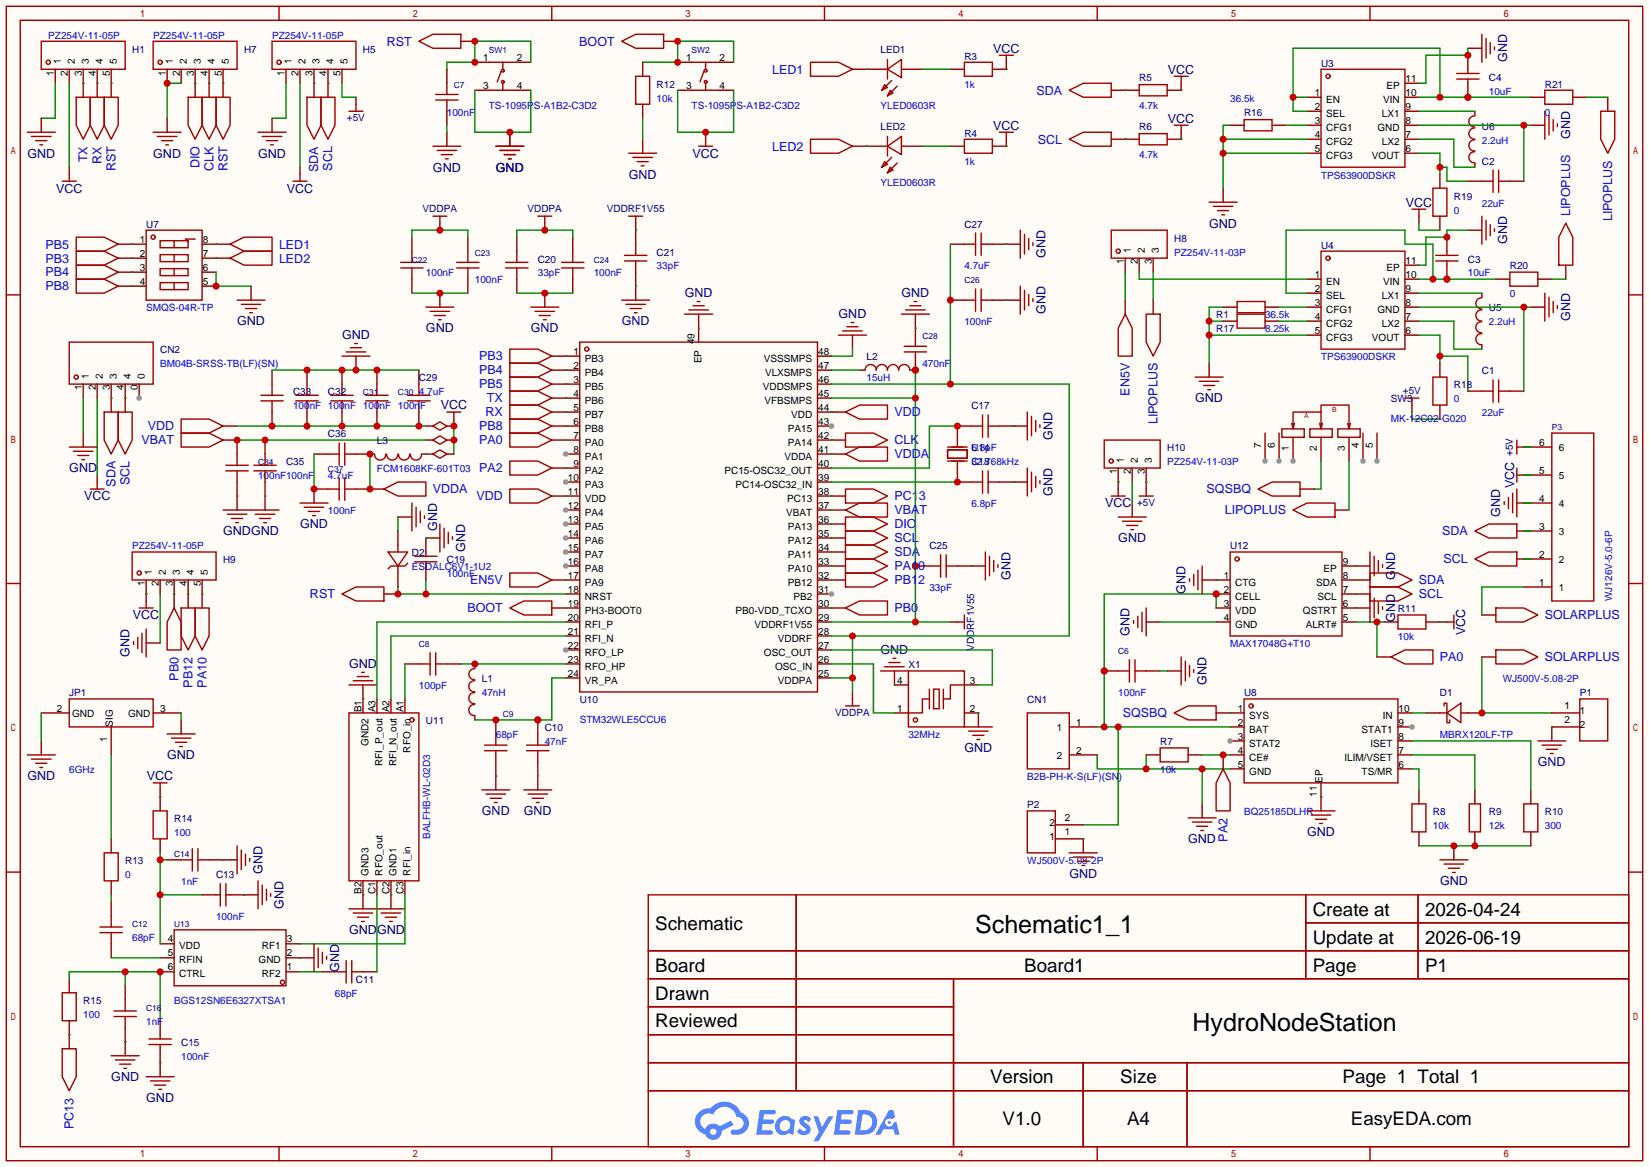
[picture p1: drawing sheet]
<svg xmlns="http://www.w3.org/2000/svg" width="299mm" height="212mm" viewBox="0 0 299 212" stroke-linecap="round" stroke-linejoin="round" font-family="sans-serif">
<defs><g id="words">
<g font-size="4.5">
<text x="177.1" y="169.3">Schematic1_1</text>
<text x="216.6" y="187.1">HydroNodeStation</text>
</g>
<g font-size="3.4">
<text x="238.4" y="166.2">Create at</text>
<text x="258.8" y="166.2">2026-04-24</text>
<text x="119" y="168.7">Schematic</text>
<text x="238.4" y="171.3">Update at</text>
<text x="258.8" y="171.3">2026-06-19</text>
<text x="119" y="176.4">Board</text>
<text x="186" y="176.4">Board1</text>
<text x="238.4" y="176.4">Page</text>
<text x="258.8" y="176.4">P1</text>
<text x="119" y="181.4">Drawn</text>
<text x="119" y="186.5">Reviewed</text>
<text x="179.8" y="196.7">Version</text>
<text x="203.5" y="196.7">Size</text>
<text x="243.8" y="196.7">Page 1 Total 1</text>
<text x="182.1" y="204.3">V1.0</text>
<text x="204.7" y="204.3">A4</text>
<text x="245.3" y="204.3">EasyEDA.com</text>
</g>
<text font-size="2.8" fill="#a00000" x="35.6" y="44.3" transform="rotate(-90 35.6 44.3)">1</text>
<g font-size="2.3" fill="#00f">
<text x="70.3" y="8.3">RST</text>
<text x="105.2" y="8.3">BOOT</text>
<text x="140.2" y="13.4">LED1</text>
<text x="188.2" y="17.2">SDA</text>
<text x="15.9" y="29.4" transform="rotate(-90 15.9 29.4)">TX</text>
<text x="18.4" y="29.7" transform="rotate(-90 18.4 29.7)">RX</text>
<text x="140.2" y="27.3">LED2</text>
<text x="188.5" y="26.1">SCL</text>
<text x="21" y="31.1" transform="rotate(-90 21 31.1)">RST</text>
<text x="36.2" y="30.6" transform="rotate(-90 36.2 30.6)">DIO</text>
<text x="38.8" y="31" transform="rotate(-90 38.8 31)">CLK</text>
<text x="41.3" y="31.1" transform="rotate(-90 41.3 31.1)">RST</text>
<text x="57.8" y="31.2" transform="rotate(-90 57.8 31.2)">SDA</text>
<text x="60.3" y="31" transform="rotate(-90 60.3 31)">SCL</text>
<text x="285.1" y="39.2" transform="rotate(-90 285.1 39.2)">LIPOPLUS</text>
<text x="292.8" y="40.2" transform="rotate(-90 292.8 40.2)">LIPOPLUS</text>
<text x="8.3" y="45.1">PB5</text>
<text x="8.3" y="47.6">PB3</text>
<text x="50.7" y="45.1">LED1</text>
<text x="50.7" y="47.6">LED2</text>
<text x="8.3" y="50.2">PB4</text>
<text x="8.3" y="52.7">PB8</text>
<text x="87" y="65.4">PB3</text>
<text x="87" y="68">PB4</text>
<text x="87" y="70.5">PB5</text>
<text x="205.1" y="71.8" transform="rotate(-90 205.1 71.8)">EN5V</text>
<text x="88.2" y="75.6">RX</text>
<text x="88.4" y="73">TX</text>
<text x="162.4" y="75.6">VDD</text>
<text x="210.2" y="77" transform="rotate(-90 210.2 77)">LIPOPLUS</text>
<text x="25.7" y="80.7">VBAT</text>
<text x="26.8" y="78.1">VDD</text>
<text x="87" y="80.7">PA0</text>
<text x="87" y="78.1">PB8</text>
<text x="162.4" y="80.7">CLK</text>
<text x="162.4" y="83.2">VDDA</text>
<text x="21" y="88.4" transform="rotate(-90 21 88.4)">SDA</text>
<text x="23.5" y="88.1" transform="rotate(-90 23.5 88.1)">SCL</text>
<text x="78.6" y="89.6">VDDA</text>
<text x="87" y="85.7">PA2</text>
<text x="219.1" y="89.6">SQSBQ</text>
<text x="86.5" y="90.8">VDD</text>
<text x="162.4" y="95.9">DIO</text>
<text x="162.4" y="90.8">PC13</text>
<text x="162.4" y="93.4">VBAT</text>
<text x="222.4" y="93.4">LIPOPLUS</text>
<text x="162.4" y="101">SDA</text>
<text x="162.4" y="98.4">SCL</text>
<text x="261.9" y="97.2">SDA</text>
<text x="85.4" y="106.1">EN5V</text>
<text x="162.4" y="103.5">PA10</text>
<text x="162.4" y="106.1">PB12</text>
<text x="257.7" y="106.1">SDA</text>
<text x="262.2" y="102.3">SCL</text>
<text x="56.3" y="108.6">RST</text>
<text x="84.9" y="111.1">BOOT</text>
<text x="162.4" y="111.1">PB0</text>
<text x="257.7" y="108.6">SCL</text>
<text x="280.5" y="112.4">SOLARPLUS</text>
<text x="32.4" y="123.5" transform="rotate(-90 32.4 123.5)">PB0</text>
<text x="34.9" y="124.8" transform="rotate(-90 34.9 124.8)">PB12</text>
<text x="37.5" y="124.8" transform="rotate(-90 37.5 124.8)">PA10</text>
<text x="261.5" y="120">PA0</text>
<text x="280.5" y="120">SOLARPLUS</text>
<text x="203.9" y="130.2">SQSBQ</text>
<text x="222.9" y="152.8" transform="rotate(-90 222.9 152.8)">PA2</text>
<text x="13.4" y="204.9" transform="rotate(-90 13.4 204.9)">PC13</text>
</g>
<g font-size="2.3" fill="#000080">
<text x="180.4" y="9.5">VCC</text>
<text x="273.7" y="11.3" transform="rotate(-90 273.7 11.3)">GND</text>
<text x="212.1" y="13.4">VCC</text>
<text x="180.4" y="23.5">VCC</text>
<text x="212.1" y="22.2">VCC</text>
<text x="5" y="28.6">GND</text>
<text x="27.8" y="28.6">GND</text>
<text x="46.9" y="28.6">GND</text>
<text x="125.7" y="28.6">VCC</text>
<text x="285.1" y="25.3" transform="rotate(-90 285.1 25.3)">GND</text>
<text x="10.2" y="34.9">VCC</text>
<text x="52.1" y="34.9">VCC</text>
<text x="78.6" y="31.1">GND</text>
<text x="90.1" y="31.1">GND</text>
<text x="114.2" y="32.4">GND</text>
<text x="219.6" y="41.3">GND</text>
<text x="255.3" y="37.5">VCC</text>
<text x="189.9" y="46.8" transform="rotate(-90 189.9 46.8)">GND</text>
<text x="273.7" y="44.3" transform="rotate(-90 273.7 44.3)">GND</text>
<text x="124.4" y="54">GND</text>
<text x="163.7" y="54">GND</text>
<text x="43.1" y="59.1">GND</text>
<text x="112.9" y="59.1">GND</text>
<text x="152.3" y="57.8">GND</text>
<text x="189.9" y="57" transform="rotate(-90 189.9 57)">GND</text>
<text x="285.1" y="58.3" transform="rotate(-90 285.1 58.3)">GND</text>
<text x="62.1" y="61.6">GND</text>
<text x="77.4" y="60.3">GND</text>
<text x="96.4" y="60.3">GND</text>
<text x="80" y="74.3">VCC</text>
<text x="217.1" y="73">GND</text>
<text x="191.2" y="79.9" transform="rotate(-90 191.2 79.9)">GND</text>
<text x="12.6" y="85.7">GND</text>
<text x="275" y="88.6" transform="rotate(-90 275 88.6)">VCC</text>
<text x="15.3" y="90.8">VCC</text>
<text x="54.5" y="95.9">GND</text>
<text x="191.2" y="90" transform="rotate(-90 191.2 90)">GND</text>
<text x="200.7" y="92.1">VCC</text>
<text x="272.4" y="93.8" transform="rotate(-90 272.4 93.8)">GND</text>
<text x="40.5" y="97.2">GNDGND</text>
<text x="79.4" y="96.4" transform="rotate(-90 79.4 96.4)">GND</text>
<text x="84.5" y="100.2" transform="rotate(-90 84.5 100.2)">GND</text>
<text x="203.1" y="98.4">GND</text>
<text x="183.5" y="105.3" transform="rotate(-90 183.5 105.3)">GND</text>
<text x="215.3" y="107.8" transform="rotate(-90 215.3 107.8)">GND</text>
<text x="253.4" y="105.3" transform="rotate(-90 253.4 105.3)">GND</text>
<text x="24.1" y="112.4">VCC</text>
<text x="253.4" y="112.9" transform="rotate(-90 253.4 112.9)">GND</text>
<text x="23.5" y="119.2" transform="rotate(-90 23.5 119.2)">GND</text>
<text x="159.9" y="118.8">GND</text>
<text x="205.1" y="115.4" transform="rotate(-90 205.1 115.4)">GND</text>
<text x="266.1" y="115.3" transform="rotate(-90 266.1 115.3)">VCC</text>
<text x="63.4" y="121.3">GND</text>
<text x="219.1" y="124.3" transform="rotate(-90 219.1 124.3)">GND</text>
<text x="30.4" y="137.8">GND</text>
<text x="175.2" y="136.5">GND</text>
<text x="5" y="141.6">GND</text>
<text x="26.7" y="141.6">VCC</text>
<text x="279.3" y="139.1">GND</text>
<text x="87.5" y="148">GND</text>
<text x="95.1" y="148">GND</text>
<text x="215.8" y="153.1">GND</text>
<text x="237.4" y="151.8">GND</text>
<text x="47.6" y="158.6" transform="rotate(-90 47.6 158.6)">GND</text>
<text x="194.2" y="159.4">GND</text>
<text x="261.5" y="160.7">GND</text>
<text x="51.5" y="165" transform="rotate(-90 51.5 165)">GND</text>
<text x="63.4" y="169.6">GND</text>
<text x="68.5" y="169.6">GND</text>
<text x="61.6" y="176.4" transform="rotate(-90 61.6 176.4)">GND</text>
<text x="20.2" y="196.2">GND</text>
<text x="26.6" y="200">GND</text>
</g>
<g font-size="1.8" fill="#00f">
<text x="8.8" y="7">PZ254V-11-05P</text>
<text x="27.8" y="7">PZ254V-11-05P</text>
<text x="49.4" y="7">PZ254V-11-05P</text>
<text x="175.1" y="15.9">1k</text>
<text x="270.4" y="17.2">10uF</text>
<text x="81.2" y="21">100nF</text>
<text x="88.8" y="19.7">TS-1095PS-A1B2-C3D2</text>
<text x="119.3" y="18.4">10k</text>
<text x="125.6" y="19.7">TS-1095PS-A1B2-C3D2</text>
<text x="159.9" y="19.7">YLED0603R</text>
<text x="206.9" y="19.7">4.7k</text>
<text x="223.4" y="18.4">36.5k</text>
<text x="280.5" y="21">0</text>
<text x="175.1" y="29.9">1k</text>
<text x="206.9" y="28.6">4.7k</text>
<text x="269.1" y="26.1">2.2uH</text>
<text x="159.9" y="33.7">YLED0603R</text>
<text x="239.9" y="32.4">TPS63900DSKR</text>
<text x="264" y="38.8">0</text>
<text x="269.1" y="37.5">22uF</text>
<text x="213.2" y="46.4">PZ254V-11-03P</text>
<text x="77.3" y="50.2">100nF</text>
<text x="86.2" y="51.5">100nF</text>
<text x="97.7" y="50.2">33pF</text>
<text x="107.8" y="50.2">100nF</text>
<text x="119.3" y="48.9">33pF</text>
<text x="175.1" y="48.9">4.7uF</text>
<text x="266.6" y="50.2">10uF</text>
<text x="274.2" y="54">0</text>
<text x="26.5" y="56.5">SMQS-04R-TP</text>
<text x="175.1" y="59.1">100nF</text>
<text x="229.7" y="57.8">36.5k</text>
<text x="270.4" y="59.1">2.2uH</text>
<text x="229.7" y="60.3">8.25k</text>
<text x="239.9" y="65.4">TPS63900DSKR</text>
<text x="29.1" y="66.7">BM04B-SRSS-TB(LF)(SN)</text>
<text x="76.1" y="71.8">4.7uF</text>
<text x="157.4" y="69.2">15uH</text>
<text x="167.5" y="66.7">470nF</text>
<text x="53.2" y="74.3">100nF 100nF 100nF 100nF</text>
<text x="252.6" y="76.6">MK-12C02-G020</text>
<text x="264" y="73">0</text>
<text x="269.1" y="75.6">22uF</text>
<text x="176.4" y="81.9">6.8pF</text>
<text x="46.9" y="87">100nF100nF</text>
<text x="59.6" y="87">4.7uF</text>
<text x="68.5" y="85.7">FCM1608KF-601T03</text>
<text x="176.4" y="84.5">32.768kHz</text>
<text x="212" y="84.5">PZ254V-11-03P</text>
<text x="59.6" y="93.4">100nF</text>
<text x="176.4" y="92.1">6.8pF</text>
<text x="24" y="99.7">PZ254V-11-05P</text>
<text x="74.8" y="103.5">ESDALC6V1-1U2</text>
<text x="81.2" y="104.8">100nF</text>
<text x="168.8" y="107.3">33pF</text>
<text x="292.8" y="109.1" transform="rotate(-90 292.8 109.1)">WJ126V-5.0-6P</text>
<text x="223.4" y="117.5">MAX17048G+T10</text>
<text x="253.9" y="116.2">10k</text>
<text x="76.1" y="125.1">100pF</text>
<text x="272.9" y="123.8">WJ500V-5.08-2P</text>
<text x="87.5" y="126.4">47nH</text>
<text x="105.3" y="131.2">STM32WLE5CCU6</text>
<text x="203.1" y="126.4">100nF</text>
<text x="90" y="134">68pF</text>
<text x="98.9" y="135.3">47nF</text>
<text x="165" y="134">32MHz</text>
<text x="261.5" y="134">MBRX120LF-TP</text>
<text x="12.6" y="140.4">6GHz</text>
<text x="186.6" y="141.6">B2B-PH-K-S(LF)(SN)</text>
<text x="210.7" y="140.4">10k</text>
<text x="225.9" y="148">BQ25185DLHR</text>
<text x="31.6" y="151.8">100</text>
<text x="78.1" y="152.3" transform="rotate(-90 78.1 152.3)">BALFHB-WL-02D3</text>
<text x="260.2" y="150.5">10k</text>
<text x="270.4" y="150.5">12k</text>
<text x="280.5" y="150.5">300</text>
<text x="22.7" y="159.4">0</text>
<text x="32.9" y="160.7">1nF</text>
<text x="186.6" y="156.9">WJ500V-5.08-2P</text>
<text x="39.2" y="167">100nF</text>
<text x="24" y="170.8">68pF</text>
<text x="15.1" y="184.8">100</text>
<text x="31.6" y="182.3">BGS12SN6E6327XTSA1</text>
<text x="60.8" y="181">68pF</text>
<text x="26.5" y="186.1">1nF</text>
<text x="32.9" y="192.4">100nF</text>
</g>
<g font-size="1.8">
<text x="11.1" y="11.6" transform="rotate(-90 11.1 11.6)">1</text>
<text x="13.6" y="11.6" transform="rotate(-90 13.6 11.6)">2</text>
<text x="16.1" y="11.6" transform="rotate(-90 16.1 11.6)">3</text>
<text x="18.7" y="11.6" transform="rotate(-90 18.7 11.6)">4</text>
<text x="21.2" y="11.6" transform="rotate(-90 21.2 11.6)">5</text>
<text x="31.4" y="11.6" transform="rotate(-90 31.4 11.6)">1</text>
<text x="33.9" y="11.6" transform="rotate(-90 33.9 11.6)">2</text>
<text x="36.5" y="11.6" transform="rotate(-90 36.5 11.6)">3</text>
<text x="39" y="11.6" transform="rotate(-90 39 11.6)">4</text>
<text x="41.5" y="11.6" transform="rotate(-90 41.5 11.6)">5</text>
<text x="53" y="11.6" transform="rotate(-90 53 11.6)">1</text>
<text x="55.5" y="11.6" transform="rotate(-90 55.5 11.6)">2</text>
<text x="58" y="11.6" transform="rotate(-90 58 11.6)">3</text>
<text x="60.6" y="11.6" transform="rotate(-90 60.6 11.6)">4</text>
<text x="63.1" y="11.6" transform="rotate(-90 63.1 11.6)">5</text>
<text x="87.8" y="11.1">1</text>
<text x="93.9" y="11.1">2</text>
<text x="124.6" y="11.1">1</text>
<text x="130.7" y="11.1">2</text>
<text x="9.8" y="13.7" transform="rotate(-90 9.8 13.7)">1</text>
<text x="12.3" y="13.7" transform="rotate(-90 12.3 13.7)">2</text>
<text x="14.9" y="13.7" transform="rotate(-90 14.9 13.7)">3</text>
<text x="17.4" y="13.7" transform="rotate(-90 17.4 13.7)">4</text>
<text x="19.9" y="13.7" transform="rotate(-90 19.9 13.7)">5</text>
<text x="30.1" y="13.7" transform="rotate(-90 30.1 13.7)">1</text>
<text x="32.6" y="13.7" transform="rotate(-90 32.6 13.7)">2</text>
<text x="35.2" y="13.7" transform="rotate(-90 35.2 13.7)">3</text>
<text x="37.7" y="13.7" transform="rotate(-90 37.7 13.7)">4</text>
<text x="40.3" y="13.7" transform="rotate(-90 40.3 13.7)">5</text>
<text x="51.7" y="13.7" transform="rotate(-90 51.7 13.7)">1</text>
<text x="54.2" y="13.7" transform="rotate(-90 54.2 13.7)">2</text>
<text x="56.8" y="13.7" transform="rotate(-90 56.8 13.7)">3</text>
<text x="59.3" y="13.7" transform="rotate(-90 59.3 13.7)">4</text>
<text x="61.9" y="13.7" transform="rotate(-90 61.9 13.7)">5</text>
<text x="87.8" y="16.1">3</text>
<text x="93.9" y="16.1">4</text>
<text x="124.6" y="16.1">3</text>
<text x="130.7" y="16.1">4</text>
<text x="238.8" y="17.4">1</text>
<text x="251.8" y="16.1">EP</text>
<text x="255.3" y="17.4">10</text>
<text x="255.3" y="14.9">11</text>
<text x="238.8" y="19.9">2</text>
<text x="238.8" y="22.5">3</text>
<text x="240.8" y="18.7">EN</text>
<text x="240.8" y="21.2">SEL</text>
<text x="240.8" y="23.8">CFG1</text>
<text x="250.2" y="23.8">GND</text>
<text x="251" y="21.2">LX1</text>
<text x="251.2" y="18.7">VIN</text>
<text x="255.3" y="22.5">8</text>
<text x="255.3" y="19.9">9</text>
<text x="238.8" y="25">4</text>
<text x="238.8" y="27.6">5</text>
<text x="240.8" y="26.3">CFG2</text>
<text x="240.8" y="28.8">CFG3</text>
<text x="249.2" y="28.8">VOUT</text>
<text x="251" y="26.3">LX2</text>
<text x="255.3" y="27.6">6</text>
<text x="255.3" y="25">7</text>
<text x="25.4" y="46.6">2</text>
<text x="25.4" y="44.1">1</text>
<text x="36.8" y="44.1">8</text>
<text x="36.8" y="46.6">7</text>
<text x="204.1" y="48" transform="rotate(-90 204.1 48)">1</text>
<text x="205.4" y="45.9" transform="rotate(-90 205.4 45.9)">1</text>
<text x="206.6" y="48" transform="rotate(-90 206.6 48)">2</text>
<text x="207.9" y="45.9" transform="rotate(-90 207.9 45.9)">2</text>
<text x="209.2" y="48" transform="rotate(-90 209.2 48)">3</text>
<text x="210.4" y="45.9" transform="rotate(-90 210.4 45.9)">3</text>
<text x="255.3" y="47.9">11</text>
<text x="25.4" y="51.7">4</text>
<text x="25.4" y="49.2">3</text>
<text x="36.8" y="49.2">6</text>
<text x="36.8" y="51.7">5</text>
<text x="238.8" y="50.4">1</text>
<text x="238.8" y="53">2</text>
<text x="240.8" y="51.7">EN</text>
<text x="251.2" y="51.7">VIN</text>
<text x="251.8" y="49.2">EP</text>
<text x="255.3" y="53">9</text>
<text x="255.3" y="50.4">10</text>
<text x="238.8" y="55.5">3</text>
<text x="238.8" y="58">4</text>
<text x="240.8" y="54.2">SEL</text>
<text x="240.8" y="56.8">CFG1</text>
<text x="240.8" y="59.3">CFG2</text>
<text x="250.2" y="56.8">GND</text>
<text x="251" y="59.3">LX2</text>
<text x="251" y="54.2">LX1</text>
<text x="255.3" y="58">7</text>
<text x="255.3" y="55.5">8</text>
<text x="104.1" y="64.4">1</text>
<text x="106.2" y="65.7">PB3</text>
<text x="126.1" y="62.5" transform="rotate(-90 126.1 62.5)">49</text>
<text x="127.4" y="66" transform="rotate(-90 127.4 66)">EP</text>
<text x="138.7" y="65.7">VSSSMPS</text>
<text x="148.6" y="64.4">48</text>
<text x="238.8" y="60.6">5</text>
<text x="240.8" y="61.9">CFG3</text>
<text x="249.2" y="61.9">VOUT</text>
<text x="255.3" y="60.6">6</text>
<text x="14.9" y="70.9" transform="rotate(-90 14.9 70.9)">1</text>
<text x="16.1" y="68.8" transform="rotate(-90 16.1 68.8)">1</text>
<text x="17.4" y="70.9" transform="rotate(-90 17.4 70.9)">2</text>
<text x="18.7" y="68.8" transform="rotate(-90 18.7 68.8)">2</text>
<text x="19.9" y="70.9" transform="rotate(-90 19.9 70.9)">3</text>
<text x="21.2" y="68.8" transform="rotate(-90 21.2 68.8)">3</text>
<text x="22.5" y="70.9" transform="rotate(-90 22.5 70.9)">4</text>
<text x="23.8" y="68.8" transform="rotate(-90 23.8 68.8)">4</text>
<text x="25" y="70.9" transform="rotate(-90 25 70.9)">0</text>
<text x="26.3" y="68.8" transform="rotate(-90 26.3 68.8)">0</text>
<text x="104.1" y="66.9">2</text>
<text x="104.1" y="69.5">3</text>
<text x="106.2" y="68.2">PB4</text>
<text x="106.2" y="70.7">PB5</text>
<text x="138.5" y="70.7">VDDSMPS</text>
<text x="138.9" y="68.2">VLXSMPS</text>
<text x="148.6" y="69.5">46</text>
<text x="148.6" y="66.9">47</text>
<text x="104.1" y="72">4</text>
<text x="104.1" y="74.6">5</text>
<text x="104.1" y="77.1">6</text>
<text x="106.2" y="73.3">PB6</text>
<text x="106.2" y="75.8">PB7</text>
<text x="138.8" y="73.3">VFBSMPS</text>
<text x="143.7" y="75.8">VDD</text>
<text x="148.6" y="77.1">43</text>
<text x="148.6" y="74.6">44</text>
<text x="148.6" y="72">45</text>
<text x="104.1" y="79.6">7</text>
<text x="104.1" y="82.2">8</text>
<text x="106.2" y="78.4">PB8</text>
<text x="106.2" y="80.9">PA0</text>
<text x="106.2" y="83.4">PA1</text>
<text x="142.5" y="83.4">VDDA</text>
<text x="143.1" y="80.9">PA14</text>
<text x="143.1" y="78.4">PA15</text>
<text x="148.6" y="82.2">41</text>
<text x="148.6" y="79.6">42</text>
<text x="229" y="81.4" transform="rotate(-90 229 81.4)">7</text>
<text x="231.5" y="81.4" transform="rotate(-90 231.5 81.4)">6</text>
<text x="234.1" y="81.9" transform="rotate(-90 234.1 81.9)">1</text>
<text x="239.2" y="81.9" transform="rotate(-90 239.2 81.9)">2</text>
<text x="244.2" y="81.9" transform="rotate(-90 244.2 81.9)">3</text>
<text x="246.8" y="81.4" transform="rotate(-90 246.8 81.4)">4</text>
<text x="249.3" y="81.4" transform="rotate(-90 249.3 81.4)">5</text>
<text x="279.5" y="80.9">6</text>
<text x="283.1" y="81.9">6</text>
<text x="103.1" y="87.3">10</text>
<text x="103.1" y="89.8">11</text>
<text x="104.1" y="84.7">9</text>
<text x="106.2" y="86">PA2</text>
<text x="106.2" y="88.5">PA3</text>
<text x="131.6" y="86">PC15-OSC32_OUT</text>
<text x="133.6" y="88.5">PC14-OSC32_IN</text>
<text x="148.6" y="89.8">38</text>
<text x="148.6" y="87.3">39</text>
<text x="148.6" y="84.7">40</text>
<text x="202.8" y="86.1" transform="rotate(-90 202.8 86.1)">1</text>
<text x="204.1" y="84" transform="rotate(-90 204.1 84)">1</text>
<text x="205.4" y="86.1" transform="rotate(-90 205.4 86.1)">2</text>
<text x="206.6" y="84" transform="rotate(-90 206.6 84)">2</text>
<text x="207.9" y="86.1" transform="rotate(-90 207.9 86.1)">3</text>
<text x="209.2" y="84" transform="rotate(-90 209.2 84)">3</text>
<text x="279.5" y="86">5</text>
<text x="283.1" y="87">5</text>
<text x="103.1" y="92.3">12</text>
<text x="103.1" y="94.9">13</text>
<text x="106.2" y="91.1">VDD</text>
<text x="106.2" y="93.6">PA4</text>
<text x="142.8" y="93.6">VBAT</text>
<text x="143" y="91.1">PC13</text>
<text x="148.6" y="94.9">36</text>
<text x="148.6" y="92.3">37</text>
<text x="279.5" y="91.1">4</text>
<text x="283.1" y="92.1">4</text>
<text x="103.1" y="97.4">14</text>
<text x="103.1" y="100">15</text>
<text x="106.2" y="96.1">PA5</text>
<text x="106.2" y="98.7">PA6</text>
<text x="106.2" y="101.2">PA7</text>
<text x="143.1" y="101.2">PA11</text>
<text x="143.1" y="98.7">PA12</text>
<text x="143.1" y="96.1">PA13</text>
<text x="148.6" y="100">34</text>
<text x="148.6" y="97.4">35</text>
<text x="279.5" y="101.2">2</text>
<text x="279.5" y="96.1">3</text>
<text x="283.1" y="97.2">3</text>
<text x="26.3" y="106.4" transform="rotate(-90 26.3 106.4)">1</text>
<text x="27.6" y="104.3" transform="rotate(-90 27.6 104.3)">1</text>
<text x="28.8" y="106.4" transform="rotate(-90 28.8 106.4)">2</text>
<text x="30.1" y="104.3" transform="rotate(-90 30.1 104.3)">2</text>
<text x="31.4" y="106.4" transform="rotate(-90 31.4 106.4)">3</text>
<text x="32.6" y="104.3" transform="rotate(-90 32.6 104.3)">3</text>
<text x="33.9" y="106.4" transform="rotate(-90 33.9 106.4)">4</text>
<text x="35.2" y="104.3" transform="rotate(-90 35.2 104.3)">4</text>
<text x="36.5" y="106.4" transform="rotate(-90 36.5 106.4)">5</text>
<text x="37.7" y="104.3" transform="rotate(-90 37.7 104.3)">5</text>
<text x="103.1" y="102.5">16</text>
<text x="103.1" y="105">17</text>
<text x="103.1" y="107.6">18</text>
<text x="106.2" y="103.8">PA8</text>
<text x="106.2" y="106.3">PA9</text>
<text x="143.1" y="106.3">PB12</text>
<text x="143.1" y="103.8">PA10</text>
<text x="148.6" y="107.6">31</text>
<text x="148.6" y="105">32</text>
<text x="148.6" y="102.5">33</text>
<text x="222.3" y="105">1</text>
<text x="222.3" y="107.6">2</text>
<text x="224.3" y="106.3">CTG</text>
<text x="239" y="106.3">SDA</text>
<text x="240.4" y="103.8">EP</text>
<text x="243.8" y="107.6">7</text>
<text x="243.8" y="105">8</text>
<text x="243.8" y="102.5">9</text>
<text x="279.5" y="106.3">1</text>
<text x="283.1" y="107.3">1</text>
<text x="283.1" y="102.2">2</text>
<text x="103.1" y="110.1">19</text>
<text x="103.1" y="112.7">20</text>
<text x="106.2" y="108.8">NRST</text>
<text x="106.2" y="111.4">PH3-BOOT0</text>
<text x="106.2" y="113.9">RFI_P</text>
<text x="133.6" y="111.4">PB0-VDD_TCXO</text>
<text x="137" y="113.9">VDDRF1V55</text>
<text x="144.1" y="108.8">PB2</text>
<text x="148.6" y="112.7">29</text>
<text x="148.6" y="110.1">30</text>
<text x="222.3" y="110.1">3</text>
<text x="222.3" y="112.7">4</text>
<text x="224.3" y="108.8">CELL</text>
<text x="224.3" y="111.4">VDD</text>
<text x="224.3" y="113.9">GND</text>
<text x="236.6" y="111.4">QSTRT</text>
<text x="237.1" y="113.9">ALRT#</text>
<text x="239.2" y="108.8">SCL</text>
<text x="243.8" y="112.7">5</text>
<text x="243.8" y="110.1">6</text>
<text x="103.1" y="115.2">21</text>
<text x="103.1" y="117.7">22</text>
<text x="106.2" y="116.5">RFI_N</text>
<text x="106.2" y="119">RFO_LP</text>
<text x="138.7" y="119">OSC_OUT</text>
<text x="141.3" y="116.5">VDDRF</text>
<text x="148.6" y="117.7">27</text>
<text x="148.6" y="115.2">28</text>
<text x="103.1" y="120.3">23</text>
<text x="103.1" y="122.8">24</text>
<text x="106.2" y="121.5">RFO_HP</text>
<text x="106.2" y="124.1">VR_PA</text>
<text x="140.8" y="121.5">OSC_IN</text>
<text x="141.3" y="124.1">VDDPA</text>
<text x="148.6" y="122.8">25</text>
<text x="148.6" y="120.3">26</text>
<text x="162.9" y="124.1">4</text>
<text x="176.1" y="124.1">3</text>
<text x="10.3" y="129.2">2</text>
<text x="13.1" y="130.2">GND</text>
<text x="20.5" y="131.9" transform="rotate(-90 20.5 131.9)">SIG</text>
<text x="23.3" y="130.2">GND</text>
<text x="29.1" y="129.2">3</text>
<text x="65.7" y="129.3" transform="rotate(-90 65.7 129.3)">B1</text>
<text x="68.2" y="129.3" transform="rotate(-90 68.2 129.3)">A3</text>
<text x="70.7" y="129.3" transform="rotate(-90 70.7 129.3)">A2</text>
<text x="73.3" y="129.3" transform="rotate(-90 73.3 129.3)">A1</text>
<text x="162.9" y="129.2">1</text>
<text x="176.1" y="129.2">2</text>
<text x="195.5" y="131.7">1</text>
<text x="224.8" y="129.2">1</text>
<text x="224.8" y="131.7">2</text>
<text x="226.9" y="130.4">SYS</text>
<text x="251.1" y="130.4">IN</text>
<text x="254" y="131.7">9</text>
<text x="254" y="129.2">10</text>
<text x="284.1" y="128.7">1</text>
<text x="284.1" y="131.2">2</text>
<text x="286.9" y="129.7">1</text>
<text x="19.5" y="134.7" transform="rotate(-90 19.5 134.7)">1</text>
<text x="66.9" y="135.4" transform="rotate(-90 66.9 135.4)">GND2</text>
<text x="74.6" y="136.6" transform="rotate(-90 74.6 136.6)">RFO_in</text>
<text x="191.9" y="132.7">1</text>
<text x="191.9" y="137.8">2</text>
<text x="195.5" y="136.8">2</text>
<text x="224.8" y="134.2">3</text>
<text x="224.8" y="136.8">4</text>
<text x="226.9" y="133">BAT</text>
<text x="226.9" y="135.5">STAT2</text>
<text x="247.3" y="133">STAT1</text>
<text x="248.9" y="135.5">ISET</text>
<text x="254" y="136.8">7</text>
<text x="254" y="134.2">8</text>
<text x="286.9" y="132.2">2</text>
<text x="69.5" y="139" transform="rotate(-90 69.5 139)">RFI_P_out</text>
<text x="72" y="139.1" transform="rotate(-90 72 139.1)">RFI_N_out</text>
<text x="224.8" y="139.3">5</text>
<text x="226.9" y="138.1">CE#</text>
<text x="226.9" y="140.6">GND</text>
<text x="240.2" y="142.1" transform="rotate(-90 240.2 142.1)">EP</text>
<text x="244.2" y="138.1">ILIM/VSET</text>
<text x="247.3" y="140.6">TS/MR</text>
<text x="254" y="139.3">6</text>
<text x="193.4" y="149">2</text>
<text x="239.2" y="144.6" transform="rotate(-90 239.2 144.6)">11</text>
<text x="190.6" y="152.6">1</text>
<text x="190.6" y="150">2</text>
<text x="193.4" y="151.5">1</text>
<text x="66.9" y="159" transform="rotate(-90 66.9 159)">GND3</text>
<text x="69.5" y="159" transform="rotate(-90 69.5 159)">RFO_out</text>
<text x="72" y="159" transform="rotate(-90 72 159)">GND1</text>
<text x="74.6" y="159" transform="rotate(-90 74.6 159)">RFI_in</text>
<text x="65.7" y="162.2" transform="rotate(-90 65.7 162.2)">B2</text>
<text x="68.2" y="162.3" transform="rotate(-90 68.2 162.3)">C1</text>
<text x="70.7" y="162.3" transform="rotate(-90 70.7 162.3)">C2</text>
<text x="73.3" y="162.3" transform="rotate(-90 73.3 162.3)">C3</text>
<text x="30.5" y="171.1">4</text>
<text x="30.5" y="173.6">5</text>
<text x="32.6" y="172.3">VDD</text>
<text x="47.6" y="172.3">RF1</text>
<text x="52.1" y="173.6">2</text>
<text x="52.1" y="171.1">3</text>
<text x="30.5" y="176.2">6</text>
<text x="32.6" y="174.9">RFIN</text>
<text x="32.6" y="177.4">CTRL</text>
<text x="47" y="174.9">GND</text>
<text x="47.6" y="177.4">RF2</text>
<text x="52.1" y="176.2">1</text>
</g>
<g font-size="1.8" fill="#000080">
<text x="24" y="9.5">H1</text>
<text x="44.3" y="9.5">H7</text>
<text x="65.9" y="9.5">H5</text>
<text x="159.9" y="9.5">LED1</text>
<text x="175.1" y="10.8">R3</text>
<text x="119.3" y="15.9">R12</text>
<text x="206.9" y="14.6">R5</text>
<text x="239.9" y="12.1">U3</text>
<text x="270.4" y="14.6">C4</text>
<text x="280.5" y="15.9">R21</text>
<text x="63" y="22">+5V</text>
<text x="159.9" y="23.5">LED2</text>
<text x="206.9" y="23.5">R6</text>
<text x="225.9" y="21">R16</text>
<text x="269.1" y="23.5">U6</text>
<text x="175.1" y="24.8">R4</text>
<text x="269.1" y="29.9">C2</text>
<text x="26.5" y="41.3">U7</text>
<text x="76.8" y="38.5">VDDPA</text>
<text x="95.8" y="38.5">VDDPA</text>
<text x="110.2" y="38.5">VDDRF1V55</text>
<text x="175.1" y="41.3">C27</text>
<text x="264" y="36.2">R19</text>
<text x="97.7" y="47.6">C20</text>
<text x="119.3" y="46.4">C21</text>
<text x="213.2" y="43.8">H8</text>
<text x="239.9" y="45.1">U4</text>
<text x="266.6" y="47.6">C3</text>
<text x="274.2" y="48.9">R20</text>
<text x="220.9" y="57.8">R1</text>
<text x="270.4" y="56.5">U5</text>
<text x="29.1" y="64.2">CN2</text>
<text x="157.4" y="65.4">L2</text>
<text x="220.9" y="60.3">R17</text>
<text x="53.2" y="71.8">C33</text>
<text x="59.6" y="71.8">C32</text>
<text x="76.1" y="69.2">C29</text>
<text x="254.8" y="71.5">+5V</text>
<text x="264" y="70.5">R18</text>
<text x="269.1" y="68">C1</text>
<text x="176.4" y="74.3">C17</text>
<text x="252.6" y="73">SW3</text>
<text x="59.6" y="79.4">C36</text>
<text x="68.5" y="80.7">L3</text>
<text x="176.4" y="81.9">U14</text>
<text x="212" y="81.9">H10</text>
<text x="274.7" y="82.8" transform="rotate(-90 274.7 82.8)">+5V</text>
<text x="51.9" y="84.5">C35</text>
<text x="176.4" y="84.5">C18</text>
<text x="206.5" y="91.8">+5V</text>
<text x="74.8" y="101">D2</text>
<text x="168.8" y="99.7">C25</text>
<text x="223.4" y="99.7">U12</text>
<text x="40.5" y="102.3">H9</text>
<text x="81.2" y="102.3">C19</text>
<text x="253.9" y="111.1">R11</text>
<text x="176.9" y="118.2" transform="rotate(-90 176.9 118.2)">VDDRF1V55</text>
<text x="87.5" y="123.8">L1</text>
<text x="165" y="121.3">X1</text>
<text x="12.6" y="126.4">JP1</text>
<text x="77.3" y="131.5">U11</text>
<text x="105.3" y="127.7">U10</text>
<text x="151.7" y="129.9">VDDPA</text>
<text x="186.6" y="127.7">CN1</text>
<text x="225.9" y="126.4">U8</text>
<text x="261.5" y="126.4">D1</text>
<text x="286.9" y="126.4">P1</text>
<text x="98.9" y="132.7">C10</text>
<text x="210.7" y="135.3">R7</text>
<text x="31.6" y="149.2">R14</text>
<text x="186.6" y="146.7">P2</text>
<text x="260.2" y="148">R8</text>
<text x="270.4" y="148">R9</text>
<text x="280.5" y="148">R10</text>
<text x="22.7" y="156.9">R13</text>
<text x="39.2" y="159.4">C13</text>
<text x="64.6" y="178.5">C11</text>
<text x="15.1" y="182.3">R15</text>
<text x="32.9" y="189.9">C15</text>
</g>
<g font-size="1.5" fill="#000080">
<text x="88.8" y="9.5">SW1</text>
<text x="125.6" y="9.5">SW2</text>
<text x="82.4" y="15.9">C7</text>
<text x="74.8" y="47.6">C22</text>
<text x="86.2" y="46.4">C23</text>
<text x="107.8" y="47.6">C24</text>
<text x="175.1" y="51.5">C26</text>
<text x="167.5" y="61.6">C28</text>
<text x="65.9" y="71.8">C31</text>
<text x="72.3" y="71.8">C30</text>
<text x="281.8" y="78.1">P3</text>
<text x="46.9" y="84.5">C34</text>
<text x="59.6" y="85.7">C37</text>
<text x="76.1" y="117.5">C8</text>
<text x="203.1" y="118.8">C6</text>
<text x="91.3" y="130.2">C9</text>
<text x="31.6" y="155.6">C14</text>
<text x="24" y="168.3">C12</text>
<text x="31.6" y="168.3">U13</text>
<text x="26.5" y="183.5">C16</text>
</g>
<g font-size="1.3" fill="#a00000">
<text x="236.9" y="75.8">A</text>
<text x="241.9" y="74.8">B</text>
</g>
</g></defs>
<path d="M0 0h299.5v211.8h-299.5z" fill="#fffcf7"/>
<g fill="none" stroke="#a10000" stroke-width=".25">
<path d="M1.1 1.1h297.2v209.6h-297.2zM3.7 3.7h292.1v204.5h-292.1zM50.7 1.1v2.6M100.2 1.1v2.6M149.7 1.1v2.6M199.3 1.1v2.6M248.8 1.1v2.6M1.1 53.5h2.6M295.8 53.5h2.5M1.1 105.9h2.6M295.8 105.9h2.5M1.1 158.3h2.6"/>
<path d="M295.8 158.3h2.5M117.7 162.4h178.1v45.8h-178.1zM117.7 172.6h178.1M117.7 177.7h178.1M144.6 162.4v35.6M173.2 177.7v30.5M237.1 162.4v15.3M237.1 167.5h58.7M257.5 162.4v15.3M117.7 182.8h55.5M117.7 192.9h178.1M117.7 187.8h55.5"/>
<path d="M117.7 198h178.1M196.7 192.9v15.3M215.6 192.9v15.3M50.7 208.2v2.5M100.2 208.2v2.5M149.7 208.2v2.5M199.3 208.2v2.5M248.8 208.2v2.5"/>
</g>
<g fill="#5487ff">
<path d="M145.5 202.8a1.3 1.3 0 0 1 1.8 .3l-.4 .6a.54 .54 0 0 0-.9-.2l.1 .2a1.58 1.58 0 0 1 1.1 1.6 1.43 1.43 0 0 1-2.5 .1l.5-.6a.64 .64 0 0 0 .5 .5 .64 .64 0 0 0 .7-.3l-.2-.2a1.6 1.6 0 0 1-1-1.6z"/>
<path d="M147.7 202.7h.9l.7 1.9 1.1-1.9h.9l-2.7 4.5h-.9l1-1.7z"/>
<path d="M138 201.5h1.6a1.31 1.31 0 0 1 1.2 .2 .4 .4 0 0 1-.3 .6h-1.8l-.1 .9h1.6a.4 .4 0 0 1 .4 .4 .4 .4 0 0 1-.4 .4h-1.7l-.2 1.2h.8a1.23 1.23 0 0 1 1.2 .2 .39 .39 0 0 1-.3 .6h-2.7z"/>
<path d="M152.1 201.5h1.6a1.32 1.32 0 0 1 1.3 .2 .39 .39 0 0 1-.4 .6h-1.7l-.2 .9h1.7a.4 .4 0 0 1 .3 .4 .4 .4 0 0 1-.4 .4h-1.7l-.2 1.2h.8a1.23 1.23 0 0 1 1.2 .2 .39 .39 0 0 1-.3 .6h-2.7z"/>
<path d="M161.5 201.5h.7l.4 1.3-.7 .4a.75 .75 0 0 0-1.1 .3 .75 .75 0 0 0 .5 1 .75 .75 0 0 0 .9-.6l.6-.3 .6 2.4h-.9l-.2-1h-1.9l-.5 1h-.9z"/>
<path d="M155.9 201.5l-.7 4.5h1.5a2.27 2.27 0 0 0 2.6-2.3 2.27 2.27 0 0 0-2.7-2.2zM156.6 202.3a1.5 1.5 0 0 1 1.8 1.5 1.5 1.5 0 0 1-1.9 1.4h-.3z"/>
<path d="M141.3 203.1a1.62 1.62 0 0 0-.4 2.1 1.62 1.62 0 0 0 2 .7l.4-.3 .3 .3 .5 .1 .3-2.5-.2-.3h-.4a1.58 1.58 0 0 0-2.5-.1zM141.9 203.6a.99 .99 0 0 1 1.6 .3 .99 .99 0 0 1-.9 1.4 .94 .94 0 0 1-1-.5 .94 .94 0 0 1 .3-1.2z"/>
<path d="M126.9 201.9a2.37 2.37 0 0 0 1.2 4 1.54 1.54 0 0 0 1.7 1 1.54 1.54 0 0 0 1.3-1.6l2.1-1.1-.5-.8-2 1.1a1.57 1.57 0 0 0-2.6 .4 1.5 1.5 0 0 1-.8-2.1 1.5 1.5 0 0 1 2.2-.5 2.23 2.23 0 0 1 2.3-1.4 2.23 2.23 0 0 1 2 1.8 1.16 1.16 0 0 1 1.2 1.1 1.16 1.16 0 0 1-1 1.3h-.7a.47 .47 0 0 0-.6 .3 .47 .47 0 0 0 .4 .6 2.23 2.23 0 0 0 2.3-.7 2.23 2.23 0 0 0 .4-2.3 2.16 2.16 0 0 0-1.3-1.1 3.2 3.2 0 0 0-5.4-.7l-1.2 .1zM129 205.4a.58 .58 0 0 1 1.1 0 .58 .58 0 0 1-1.1 0z"/>
<circle cx="161.5" cy="203.8" r=".28"/>
</g>
<g fill="none" stroke="#a10000" stroke-width=".25">
<path d="M7.5 7.5h15.2v5.1h-15.2zM18.9 17.7h2.6v5l-1.3 2.6-1.3-2.6zM239.9 12.6h15.2v17.8h-15.2zM239.9 45.6h15.2v17.8h-15.2z"/>
<circle cx="8.8" cy="11.3" r=".38"/>
<circle cx="241.2" cy="13.8" r=".38"/>
<circle cx="241.2" cy="46.9" r=".38"/>
</g>
<g fill="none" stroke="#870000" stroke-width=".25">
<path d="M10 12.6v2.5M12.6 12.6v2.5M15.1 12.6v2.5M17.7 12.6v2.5M20.2 12.6v5.1M237.4 17.7h2.5M255.1 17.7h2.6M255.1 15.1h2.6M237.4 20.2h2.5M237.4 22.7h2.5M237.4 25.3h2.5M237.4 27.8h2.5"/>
<path d="M255.1 20.2h2.6M255.1 22.7h2.6M255.1 25.3h2.6M255.1 27.8h2.6M237.4 50.7h2.5M237.4 53.2h2.5M237.4 55.8h2.5M237.4 58.3h2.5M255.1 50.7h2.6M255.1 53.2h2.6M255.1 55.8h2.6M255.1 58.3h2.6"/>
<path d="M255.1 48.1h2.6M237.4 60.8h2.5M255.1 60.8h2.6"/>
</g>
<path d="M10 15.1v6.4h-2.5M12.6 15.1v15.3M20.2 15.1h.1M234.8 17.7h2.6M257.7 17.7h20.3M261.5 17.7v-8.9h-26.7v11.4h2.6" fill="none" stroke="#008700" stroke-width=".25"/>
<g fill="#c00">
<circle cx="266.6" cy="17.7" r=".63"/>
<circle cx="261.5" cy="17.7" r=".63"/>
<circle cx="234.8" cy="17.7" r=".63"/>
</g>
<path d="M257.7 50.7h14M260.2 50.7v-6.4h-5.1v-2.5h-21.5v11.4h3.8" fill="none" stroke="#008700" stroke-width=".25"/>
<g fill="#c00">
<circle cx="262.8" cy="50.7" r=".63"/>
<circle cx="260.2" cy="50.7" r=".63"/>
</g>
<g fill="none" stroke="#a10000" stroke-width=".25">
<path d="M267.8 23.2a1.01 1.01 0 0 0-1.1 1 1.01 1.01 0 0 0 1.1 1.1M267.8 25.4a1.01 1.01 0 0 0-1.1 1 1.01 1.01 0 0 0 1.1 1M267.8 21a1.01 1.01 0 0 0-1.1 1.1 1.01 1.01 0 0 0 1.1 1M267.8 27.5a1.01 1.01 0 0 0-1.1 1 1.01 1.01 0 0 0 1.1 1.1M280.5 20.2v5.1M281.3 21v3.5M282.1 21.7v2M282.8 22.5v.5M269.1 56.3a1.01 1.01 0 0 0-1.1 1 1.01 1.01 0 0 0 1.1 1M269.1 58.4a1.01 1.01 0 0 0-1.1 1 1.01 1.01 0 0 0 1.1 1M269.1 54.1a1.01 1.01 0 0 0-1.1 1 1.01 1.01 0 0 0 1.1 1M280.5 53.2v5.1"/>
<path d="M281.3 54v3.5M282.1 54.7v2.1M282.8 55.5v.5M269.1 60.6a1.01 1.01 0 0 0-1.1 1 1.01 1.01 0 0 0 1.1 1"/>
</g>
<path d="M267.8 20.2v.8M267.8 29.6v.8M278 22.7h2.5M269.1 53.2v.8M278 55.8h2.5M269.1 62.6v.8" fill="none" stroke="#870000" stroke-width=".25"/>
<path d="M257.7 25.3h6.3v5.1h3.8M257.7 20.2h10.1M257.7 58.3h6.3v5.1h5.1M257.7 53.2h11.4M257.7 55.8h20.3M276.7 55.8v15.2" fill="none" stroke="#008700" stroke-width=".25"/>
<circle cx="276.7" cy="55.8" r=".63" fill="#c00"/>
<path d="M257.7 60.8h3.8v5.1M261.5 64.6h5.1v6.4" fill="none" stroke="#008700" stroke-width=".25"/>
<circle cx="261.5" cy="64.6" r=".63" fill="#c00"/>
<path d="M257.7 27.8h3.8v3.8M261.5 30.4h1.3v2.5h3.8" fill="none" stroke="#008700" stroke-width=".25"/>
<circle cx="261.5" cy="30.4" r=".63" fill="#c00"/>
<path d="M257.7 22.7h20.3M276.7 22.7v10.2" fill="none" stroke="#008700" stroke-width=".25"/>
<circle cx="276.7" cy="22.7" r=".63" fill="#c00"/>
<path d="M269.1 32.9h2M271.1 30.9v4M272.2 30.9v4M272.2 32.9h2M260.7 47.4h4.1M260.7 46.4h4.1M269.1 71h2M271.1 69v4M272.2 71h2M272.2 69v4" fill="none" stroke="#a10000" stroke-width=".25"/>
<path d="M266.6 32.9h2.5M274.2 32.9h2.5M262.8 48.1v2.6M266.6 71h2.5M274.2 71h2.5" fill="none" stroke="#870000" stroke-width=".25"/>
<circle cx="262.8" cy="50.7" r=".63" fill="#c00"/>
<path d="M266.6 15.1v2.6M262.8 43.1v2.5" fill="none" stroke="#870000" stroke-width=".25"/>
<path d="M264.5 14.4h4.1M264.5 13.3h4.1M262.8 45.6v.8M262.8 47.4v.7" fill="none" stroke="#a10000" stroke-width=".25"/>
<circle cx="266.6" cy="17.7" r=".63" fill="#c00"/>
<path d="M266.6 10v2.6M266.6 8.8h2.5" fill="none" stroke="#870000" stroke-width=".25"/>
<path d="M266.6 12.6v.7M266.6 14.4v.7M269.1 6.2v5.1M269.9 7v3.5M270.6 7.7v2.1M271.4 8.5v.5" fill="none" stroke="#a10000" stroke-width=".25"/>
<path d="M266.6 8.8v1.2h-7.6v5.1h-1.3" fill="none" stroke="#008700" stroke-width=".25"/>
<circle cx="266.6" cy="10" r=".63" fill="#c00"/>
<path d="M266.6 41.8h2.5" fill="none" stroke="#870000" stroke-width=".25"/>
<path d="M269.1 39.2v5.1M269.9 40v3.6M270.6 40.8v2M271.4 41.5v.5" fill="none" stroke="#a10000" stroke-width=".25"/>
<path d="M266.6 41.8h-3.8v1.3h-3.8v5h-1.3" fill="none" stroke="#008700" stroke-width=".25"/>
<circle cx="262.8" cy="43.1" r=".63" fill="#c00"/>
<path d="M222.1 34.2v2.5M219.6 65.9v2.6" fill="none" stroke="#870000" stroke-width=".25"/>
<path d="M219.6 36.7h5.1M220.3 37.5h3.6M221.1 38.2h2M221.9 39h.5M217 68.5h5.1M217.8 69.2h3.6M218.6 70h2M219.3 70.7h.5" fill="none" stroke="#a10000" stroke-width=".25"/>
<path d="M222.1 25.3h15.3M222.1 27.8h15.3M223.4 22.7h-1.3v11.5" fill="none" stroke="#008700" stroke-width=".25"/>
<g fill="#c00">
<circle cx="222.1" cy="27.8" r=".63"/>
<circle cx="222.1" cy="25.3" r=".63"/>
</g>
<path d="M219.6 58.3h2.5M222.1 55.8h-2.5v10.1M219.6 60.8h17.8" fill="none" stroke="#008700" stroke-width=".25"/>
<g fill="#c00">
<circle cx="219.6" cy="60.8" r=".63"/>
<circle cx="219.6" cy="58.3" r=".63"/>
</g>
<path d="M51.9 12.6v2.5M54.5 12.6v2.5M57 12.6v5.1M59.6 12.6v5.1M62.1 12.6v2.5M86.2 11.3h2.6M86.2 16.4h2.6M93.9 11.3h2.5M93.9 16.4h2.5M92.6 24v2.5M204.3 54.5v2.5M209.4 54.5v2.5" fill="none" stroke="#870000" stroke-width=".25"/>
<g fill="none" stroke="#a10000" stroke-width=".25">
<path d="M49.4 7.5h15.2v5.1h-15.2zM55.8 17.7h2.5v5l-1.3 2.6-1.2-2.6zM58.3 17.7h2.5v5l-1.2 2.6-1.3-2.6zM88.8 11.3h5.1M88.8 16.4h5.1M91.1 12.8l-.8 2.1M91.3 11.3v1.3M91.3 15.1v1.3M90 26.5h5.1M90.8 27.3h3.6M91.6 28.1h2M92.3 28.8h.5"/>
<path d="M204.3 57l1.3 2.6v5h-2.5v-5zM208.2 57h2.5v5.1l-1.3 2.5-1.2-2.5z"/>
<circle cx="50.7" cy="11.3" r=".38"/>
<circle cx="91.3" cy="12.8" r=".25"/>
<circle cx="91.3" cy="14.9" r=".25"/>
</g>
<path d="M51.9 15.1v6.4h-2.5M54.5 15.1v15.3M57 15.1h.1M59.6 15.1h.1M86.2 16.4v7.6h10.2v-7.6M204.3 49.4v5.1" fill="none" stroke="#008700" stroke-width=".25"/>
<circle cx="92.6" cy="24" r=".63" fill="#c00"/>
<path d="M83.7 7.5h2.5" fill="none" stroke="#870000" stroke-width=".25"/>
<path d="M76.1 7.5l2.5-1.3h5.1v2.6h-5.1z" fill="none" stroke="#a10000" stroke-width=".25"/>
<path d="M96.4 11.3v-3.8h-10.2v3.8h-5v1.3" fill="none" stroke="#008700" stroke-width=".25"/>
<g fill="#c00">
<circle cx="86.2" cy="7.5" r=".63"/>
<circle cx="86.2" cy="11.3" r=".63"/>
</g>
<g fill="none" stroke="#a10000" stroke-width=".25">
<path d="M112.9 7.5l2.5-1.3h5.1v2.6h-5.1zM125.6 11.3h5.1M125.6 16.4h5.1M127.9 12.8l-.8 2.1M128.1 11.3v1.3M128.1 15.1v1.3"/>
<circle cx="128.1" cy="12.8" r=".25"/>
<circle cx="128.1" cy="14.9" r=".25"/>
</g>
<path d="M120.5 7.5h2.6M123.1 11.3h2.5M123.1 16.4h2.5M130.7 11.3h2.5M130.7 16.4h2.5" fill="none" stroke="#870000" stroke-width=".25"/>
<path d="M116.7 11.3h6.4v-3.8h10.1v3.8M123.1 16.4v7.6h10.1v-7.6" fill="none" stroke="#008700" stroke-width=".25"/>
<g fill="#c00">
<circle cx="123.1" cy="7.5" r=".63"/>
<circle cx="123.1" cy="11.3" r=".63"/>
</g>
<g fill="none" stroke="#a10000" stroke-width=".25">
<path d="M27.8 7.5h15.3v5.1h-15.3zM34.2 17.7h2.5v5l-1.3 2.6-1.2-2.6zM36.7 17.7h2.5v5l-1.2 2.6-1.3-2.6zM39.2 17.7h2.6v5l-1.3 2.6-1.3-2.6zM147.2 11.3h5.1l2.5 1.3-2.5 1.2h-5.1zM160.7 15.4l.5 .5-1.1 .5zM161.2 12.6l2.5-1.8v3.3zM161.2 10.8v3.6M161.7 16.4l.5 .5-1 .5zM161.9 14.6l-1.8 1.8M162.9 15.6l-1.7 1.8M175.1 11.3h5.1v2.5h-5.1z"/>
<path d="M181.5 10h2.5M182.8 10v1.3M194.2 16.4l2.5-1.3h5.1v2.6h-5.1zM206.9 15.4h5.1v2h-5.1zM213.2 13.8h2.6M214.5 13.8v1.3M147.2 25.3h5.1l2.5 1.2-2.5 1.3h-5.1zM160.7 29.3l.5 .5-1.1 .6zM161.2 26.5l2.5-1.7v3.3zM161.2 24.8v3.5M161.7 30.4l.5 .5-1 .5zM161.9 28.6l-1.8 1.8"/>
<path d="M162.9 29.6l-1.7 1.8M175.1 25.3h5.1v2.5h-5.1zM181.5 24h2.5M182.8 24v1.3M194.2 25.3l2.5-1.3h5.1v2.5h-5.1zM206.9 24.3h5.1v2h-5.1zM213.2 22.7h2.6M214.5 22.7v1.3M13.8 43.1h5.1l2.6 1.2-2.6 1.3h-5.1zM13.8 45.6h5.1l2.6 1.3-2.6 1.2h-5.1zM13.8 48.1h5.1l2.6 1.3-2.6 1.3h-5.1zM26.5 41.8h10.2v12.7h-10.2z"/>
<path d="M29.1 43.7h5.1v1.3h-5.1zM29.1 51.3h5.1v1.3h-5.1zM29.1 48.8h5.1v1.2h-5.1zM29.1 46.2h5.1v1.3h-5.1zM31.6 43.7v1.3M31.6 46.2v1.3M31.6 48.8v1.2M31.6 51.3v1.3M41.8 44.3l2.5-1.2h5.1v2.5h-5.1zM41.8 46.9l2.5-1.3h5.1v2.5h-5.1z"/>
<circle cx="29.1" cy="11.3" r=".38"/>
<circle cx="27.8" cy="43.1" r=".38"/>
</g>
<g fill="none" stroke="#870000" stroke-width=".25">
<path d="M30.4 12.6v2.5M32.9 12.6v2.5M35.4 12.6v5.1M38 12.6v5.1M40.5 12.6v5.1M154.8 12.6h6.4M163.7 12.6h3.8M172.6 12.6h2.5M182.8 11.3v1.3h-2.6M201.8 16.4h5.1M214.5 15.1v1.3h-2.5M154.8 26.5h6.4"/>
<path d="M163.7 26.5h3.8M172.6 26.5h2.5M182.8 25.3v1.2h-2.6M201.8 25.3h5.1M214.5 24v1.3h-2.5M21.5 44.3h5M21.5 46.9h5M21.5 49.4h5M24 51.9h2.5M36.7 44.3h5.1M36.7 46.9h5.1M36.7 49.4h2.5"/>
<path d="M36.7 51.9h2.5"/>
</g>
<g fill="none" stroke="#008700" stroke-width=".25">
<path d="M32.9 15.1h-2.5v6.4M35.4 15.1h.1M38 15.1h.1M40.5 15.1h.1M157.4 12.6h.1M167.5 12.6h5.1M182.8 12.6h.1M204.3 16.4h.1M214.5 16.4h.1M157.4 26.5h.1M167.5 26.5h5.1M182.8 26.5h.1"/>
<path d="M204.3 25.3h.1M214.5 25.3h.1M24 44.3h.1M24 46.9h.1M24 49.4h.1M39.2 44.3h.1M39.2 46.9h.1"/>
</g>
<circle cx="30.4" cy="15.1" r=".63" fill="#c00"/>
<g fill="none" stroke="#a10000" stroke-width=".25">
<path d="M225.9 126.9h28v15.2h-28z"/>
<circle cx="227.2" cy="128.1" r=".38"/>
</g>
<path d="M223.4 129.4h2.5M223.4 132h2.5M223.4 134.5h2.5" fill="none" stroke="#870000" stroke-width=".25"/>
<circle cx="223.4" cy="134.5" r=".51" fill="#999"/>
<path d="M223.4 137h2.5M223.4 139.6h2.5M253.9 137h2.5M253.9 139.6h2.5M253.9 134.5h2.5M253.9 132h2.5" fill="none" stroke="#870000" stroke-width=".25"/>
<circle cx="256.4" cy="132" r=".51" fill="#999"/>
<path d="M253.9 129.4h2.5M218.3 145.9v2.6M239.9 142.1v2.6" fill="none" stroke="#870000" stroke-width=".25"/>
<path d="M215.8 148.5h5.1M216.5 149.2h3.6M217.3 150h2M218.1 150.7h.5" fill="none" stroke="#a10000" stroke-width=".25"/>
<path d="M199.3 137v2.6h24.1M208.2 137v2.6M218.3 139.6v6.3" fill="none" stroke="#008700" stroke-width=".25"/>
<g fill="#c00">
<circle cx="208.2" cy="139.6" r=".63"/>
<circle cx="218.3" cy="139.6" r=".63"/>
</g>
<path d="M186.6 129.4h7.6v10.2h-7.6z" fill="none" stroke="#a10000" stroke-width=".25"/>
<path d="M194.2 132h5.1M194.2 137h5.1" fill="none" stroke="#870000" stroke-width=".25"/>
<path d="M220.9 110.4v-2.6h-20.4v24.2M199.3 132h24.1M203.1 132v17.7h-6.4" fill="none" stroke="#008700" stroke-width=".25"/>
<g fill="#c00">
<circle cx="203.1" cy="132" r=".63"/>
<circle cx="200.5" cy="132" r=".63"/>
<circle cx="200.5" cy="121.8" r=".63"/>
<circle cx="220.9" cy="107.8" r=".63"/>
</g>
<path d="M208.2 137h2.5M215.8 137h2.5M220.9 129.4h2.5M259 129.4h2.5M266.6 129.4h2.5M281.8 132v2.5" fill="none" stroke="#870000" stroke-width=".25"/>
<path d="M210.7 135.8h5.1v2.5h-5.1zM213.2 129.4l2.6-1.3h5.1v2.6h-5.1zM261.5 129.4h1.3M262.3 128.1v-.5h.5v3.6h.5v-.5M262.8 129.4l2.5-1.8v3.6zM265.3 129.4h1.3M279.3 134.5h5.1M280 135.3h3.6M280.8 136h2M281.6 136.8h.5" fill="none" stroke="#a10000" stroke-width=".25"/>
<path d="M269.1 119.3v10.1h12.7M218.3 137h5.1M223.4 129.4h.1M256.4 129.4h2.6" fill="none" stroke="#008700" stroke-width=".25"/>
<circle cx="269.1" cy="129.4" r=".63" fill="#c00"/>
<path d="M256.4 145.9h2.6v5.1h-2.6zM261.5 156.1h5.1M262.3 156.8h3.5M263 157.6h2M263.8 158.4h.5M266.8 145.9h2.1v5.1h-2.1z" fill="none" stroke="#a10000" stroke-width=".25"/>
<path d="M257.7 143.4v2.5M257.7 151v2.5M264 153.5v2.6M267.8 143.4v2.5M267.8 151v2.5" fill="none" stroke="#870000" stroke-width=".25"/>
<path d="M256.4 139.6h1.3v3.8M256.4 137h11.4v6.4M257.7 153.5h20.3" fill="none" stroke="#008700" stroke-width=".25"/>
<g fill="#c00">
<circle cx="264" cy="153.5" r=".63"/>
<circle cx="267.8" cy="153.5" r=".63"/>
</g>
<g fill="none" stroke="#a10000" stroke-width=".25">
<path d="M201.8 41.8h10.2v5.1h-10.2zM105.3 62.1h43.2v63.5h-43.2zM286.9 126.9h5.1v7.6h-5.1zM186.6 147.2h5v7.6h-5zM194.2 154.8h5.1M194.9 155.6h3.6M195.7 156.3h2M196.5 157.1h.5M276.7 145.9h2.6v5.1h-2.6z"/>
<circle cx="203.1" cy="45.6" r=".38"/>
<circle cx="106.6" cy="63.4" r=".38"/>
</g>
<g fill="none" stroke="#870000" stroke-width=".25">
<path d="M204.3 46.9v2.5M206.9 46.9v2.5M209.4 46.9v2.5M102.7 64.6h2.6M102.7 67.2h2.6M102.7 69.7h2.6M102.7 72.3h2.6M102.7 74.8h2.6M102.7 77.3h2.6M102.7 79.9h2.6M102.7 82.4h2.6M281.8 129.4h5.1"/>
<path d="M281.8 132h5.1M191.6 152.3h5.1v2.5M191.6 149.7h5.1M278 143.4v2.5M278 151v2.5"/>
</g>
<path d="M256.4 134.5h21.6v8.9M281.8 132h.1M196.7 152.3h.1" fill="none" stroke="#008700" stroke-width=".25"/>
<circle cx="102.7" cy="82.4" r=".51" fill="#999"/>
<path d="M102.7 85h2.6M102.7 87.5h2.6" fill="none" stroke="#870000" stroke-width=".25"/>
<circle cx="102.7" cy="87.5" r=".51" fill="#999"/>
<path d="M102.7 90h2.6M102.7 92.6h2.6" fill="none" stroke="#870000" stroke-width=".25"/>
<circle cx="102.7" cy="92.6" r=".51" fill="#999"/>
<path d="M102.7 95.1h2.6" fill="none" stroke="#870000" stroke-width=".25"/>
<circle cx="102.7" cy="95.1" r=".51" fill="#999"/>
<path d="M102.7 97.7h2.6" fill="none" stroke="#870000" stroke-width=".25"/>
<circle cx="102.7" cy="97.7" r=".51" fill="#999"/>
<path d="M102.7 100.2h2.6" fill="none" stroke="#870000" stroke-width=".25"/>
<circle cx="102.7" cy="100.2" r=".51" fill="#999"/>
<path d="M102.7 102.7h2.6" fill="none" stroke="#870000" stroke-width=".25"/>
<circle cx="102.7" cy="102.7" r=".51" fill="#999"/>
<path d="M102.7 105.3h2.6M102.7 107.8h2.6M102.7 110.4h2.6M102.7 112.9h2.6M102.7 115.4h2.6M102.7 118h2.6" fill="none" stroke="#870000" stroke-width=".25"/>
<circle cx="102.7" cy="118" r=".51" fill="#999"/>
<path d="M148.5 118h2.5M148.5 115.4h2.5M148.5 112.9h2.5M148.5 110.4h2.5M148.5 107.8h2.5M102.7 120.5h2.6M102.7 123.1h2.6M148.5 120.5h2.5M148.5 123.1h2.5" fill="none" stroke="#870000" stroke-width=".25"/>
<circle cx="151" cy="107.8" r=".51" fill="#999"/>
<path d="M148.5 79.9h2.5M148.5 77.3h2.5M148.5 97.7h2.5M148.5 95.1h2.5M148.5 92.6h2.5M148.5 90h2.5M148.5 87.5h2.5M148.5 85h2.5M148.5 82.4h2.5M148.5 105.3h2.5M148.5 102.7h2.5M148.5 100.2h2.5" fill="none" stroke="#870000" stroke-width=".25"/>
<circle cx="151" cy="77.3" r=".51" fill="#999"/>
<g fill="none" stroke="#870000" stroke-width=".25">
<path d="M126.9 59.6v2.5M148.5 74.8h2.5M148.5 72.3h2.5M148.5 69.7h2.5M148.5 67.2h2.5M148.5 64.6h2.5M220.9 105.3h2.5M220.9 107.8h2.5M7.5 129.4h5.1M20.2 132v5M27.8 129.4h5.1M65.9 126.9v2.5"/>
<path d="M68.5 126.9v2.5M71 126.9v2.5M73.5 126.9v2.5M65.9 159.9v2.5M68.5 159.9v2.5M71 159.9v2.5M73.5 159.9v2.5"/>
</g>
<g fill="none" stroke="#a10000" stroke-width=".25">
<path d="M223.4 100.2h20.3v15.2h-20.3zM12.6 126.9h15.2v5.1h-15.2zM63.4 129.4h12.7v30.5h-12.7z"/>
<circle cx="224.7" cy="101.5" r=".38"/>
<circle cx="74.8" cy="130.7" r=".38"/>
</g>
<circle cx="220.9" cy="107.8" r=".63" fill="#c00"/>
<path d="M208.2 112.9h2.5M220.9 110.4h2.5M220.9 112.9h2.5M243.7 110.4h2.6M243.7 112.9h2.6M243.7 107.8h5.1M243.7 105.3h5.1M243.7 102.7h2.6M200.5 121.8h2.6" fill="none" stroke="#870000" stroke-width=".25"/>
<path d="M205.1 119.8v4M205.9 112.6v.6M206.6 111.9v2M207.4 111.1v3.6M208.2 110.4v5M248.8 106.6h5.1l2.5 1.2-2.5 1.3h-5.1zM248.8 104h5.1l2.5 1.3-2.5 1.3h-5.1z" fill="none" stroke="#a10000" stroke-width=".25"/>
<path d="M210.7 112.9h10.2M246.3 107.8h.1M246.3 105.3h.1" fill="none" stroke="#008700" stroke-width=".25"/>
<circle cx="200.5" cy="121.8" r=".63" fill="#c00"/>
<path d="M206.1 119.8v4M253.9 111.6h5.1v2.6h-5.1zM203.1 121.8h2M206.1 121.8h2.1" fill="none" stroke="#a10000" stroke-width=".25"/>
<path d="M251.3 112.9h2.6M259 112.9h2.5M208.2 121.8h2.5" fill="none" stroke="#870000" stroke-width=".25"/>
<path d="M246.3 112.9h5M250.1 112.9v6.4" fill="none" stroke="#008700" stroke-width=".25"/>
<circle cx="250.1" cy="112.9" r=".63" fill="#c00"/>
<g fill="none" stroke="#870000" stroke-width=".25">
<path d="M100.2 79.9h2.5M100.2 64.6h2.5M100.2 67.2h2.5M100.2 69.7h2.5M151 79.9h2.5M151 97.7h2.5M151 95.1h2.5M69.7 107.8h2.6M100.2 110.4h2.5M151 100.2h2.5M250.1 119.3h2.5M261.5 112.9h1.3"/>
<path d="M212 121.8h2.5"/>
</g>
<g fill="none" stroke="#a10000" stroke-width=".25">
<path d="M92.6 78.6h5.1l2.5 1.3-2.5 1.3h-5.1zM92.6 63.4h5.1l2.5 1.2-2.5 1.3h-5.1zM92.6 65.9h5.1l2.5 1.3-2.5 1.3h-5.1zM92.6 68.5h5.1l2.5 1.2-2.5 1.3h-5.1zM153.5 78.6h5.1l2.6 1.3-2.6 1.3h-5.1zM153.5 98.9h5.1l2.6 1.3-2.6 1.3h-5.1zM153.5 96.4h5.1l2.6 1.3-2.6 1.2h-5.1zM153.5 93.9h5.1l2.6 1.2-2.6 1.3h-5.1zM62.1 107.8l2.5-1.2h5.1v2.5h-5.1zM92.6 110.4l2.5-1.3h5.1v2.5h-5.1zM214.5 119.3v5M252.6 119.3l2.5-1.3h5.1v2.5h-5.1z"/>
<path d="M262.8 112.9h1.2M264 111.6v2.6M215.3 120v3.6M216 120.8v2M216.8 121.5v.5"/>
</g>
<g fill="none" stroke="#008700" stroke-width=".25">
<path d="M102.7 79.9h.1M102.7 64.6h.1M102.7 67.2h.1M102.7 69.7h.1M151 79.9h.1M151 97.7h.1M151 95.1h.1M72.3 106.6v1.2h30.4M77.3 105.3v2.5M102.7 110.4h.1M151 100.2h.1M261.5 112.9h.1"/>
<path d="M210.7 121.8h1.3"/>
</g>
<g fill="#c00">
<circle cx="77.3" cy="107.8" r=".63"/>
<circle cx="72.3" cy="107.8" r=".63"/>
</g>
<path d="M79.1 18.2h4.1M79.1 17.1h4.1M81.2 15.1v2M81.2 18.2v2M78.6 26.5h5.1M79.4 27.3h3.5M80.1 28.1h2.1M80.9 28.8h.5" fill="none" stroke="#a10000" stroke-width=".25"/>
<path d="M81.2 12.6v2.5M81.2 20.2v2.5M81.2 24v2.5M128.1 24v1.3" fill="none" stroke="#870000" stroke-width=".25"/>
<path d="M81.2 22.7v1.3" fill="none" stroke="#008700" stroke-width=".25"/>
<circle cx="128.1" cy="24" r=".63" fill="#c00"/>
<g fill="none" stroke="#a10000" stroke-width=".25">
<path d="M115.4 13.8h2.6v5.1h-2.6zM114.2 27.8h5.1M114.9 28.6h3.6M115.7 29.3h2M116.5 30.1h.5M126.9 26.5h2.5M128.1 25.3v1.2M78.1 118.5v4.1M79.1 118.5v4.1M92.6 104h5.1l2.5 1.3-2.5 1.3h-5.1zM63.4 124.3h5.1M64.1 123.6h3.6"/>
<path d="M64.9 122.8h2M65.7 122h.5M76.1 120.5h2M79.1 120.5h2.1M88 136.3h4.1M88 135.3h4.1M90 133.2v2.1M90 136.3v2M31.6 168.8h20.3v10.1h-20.3zM63.4 165h10.1M64.1 165.7h3.6M64.9 166.5h2"/>
<path d="M65.7 167.3h.5M69.2 165.7h3.6M70 166.5h2M70.7 167.3h.5"/>
<circle cx="51.3" cy="178.3" r=".38"/>
</g>
<g fill="none" stroke="#870000" stroke-width=".25">
<path d="M116.7 11.3v2.5M116.7 18.9v2.6M116.7 25.3v2.5M100.2 105.3h2.5M65.9 124.3v2.6M73.5 120.5h2.6M81.2 120.5h2.5M90 130.7v2.5M90 138.3v2.5M29.1 176.4h2.5M29.1 173.9h2.5M29.1 171.3h2.5"/>
<path d="M51.9 176.4h2.6M51.9 173.9h2.6M51.9 171.3h2.6M65.9 162.4v2.6M71 162.4v2.6"/>
</g>
<path d="M116.7 21.5v3.8M102.7 105.3h.1M102.7 112.9h-34.2v14M102.7 115.4h-31.7v11.5M65.9 126.9h.1M73.5 120.5v6.4M83.7 120.5h19M102.7 123.1h-2.5v7.6h-14M65.9 162.4h.1M71 162.4h.1" fill="none" stroke="#008700" stroke-width=".25"/>
<g fill="#c00">
<circle cx="90" cy="130.7" r=".63"/>
<circle cx="97.7" cy="130.7" r=".63"/>
</g>
<path d="M95.6 136.3h4.1M95.6 135.3h4.1M97.7 133.2v2.1" fill="none" stroke="#a10000" stroke-width=".25"/>
<path d="M97.7 130.7v2.5M97.7 138.3v2.5" fill="none" stroke="#870000" stroke-width=".25"/>
<circle cx="97.7" cy="130.7" r=".63" fill="#c00"/>
<g fill="none" stroke="#a10000" stroke-width=".25">
<path d="M97.7 136.3v2M87.5 143.4h5.1M88.3 144.1h3.5M89 144.9h2.1M89.8 145.7h.5M95.1 143.4h5.1M95.9 144.1h3.5M96.6 144.9h2.1M97.4 145.7h.5M57 171.3v5.1M57.8 172.1v3.5M58.5 172.8v2.1"/>
<path d="M59.3 173.6v.5M60.8 176.4h2.1M62.9 174.4v4M63.9 176.4h2M63.9 174.4v4"/>
</g>
<path d="M86.2 120.5v.8M90 140.8v2.6M97.7 140.8v2.6M54.5 173.9h2.5M58.3 176.4h2.5M65.9 176.4h2.6" fill="none" stroke="#870000" stroke-width=".25"/>
<path d="M90 140.8h.1M97.7 140.8h.1M54.5 173.9h.1M54.5 176.4h3.8M68.5 162.4v14M73.5 162.4v8.9h-19" fill="none" stroke="#008700" stroke-width=".25"/>
<circle cx="86.2" cy="120.5" r=".63" fill="#c00"/>
<path d="M7.5 134.5v2.5M32.9 130.7v2.5M86.2 129.9v.8M20.2 152.3v2.5M20.2 159.9v2.5M29.1 144.7v2.5M29.1 152.3v2.5M20.2 163.7v2.5M20.2 171.3v2.6" fill="none" stroke="#870000" stroke-width=".25"/>
<g fill="none" stroke="#a10000" stroke-width=".25">
<path d="M5 137h5M5.7 137.8h3.6M6.5 138.6h2M7.2 139.3h.5M30.4 133.2h5M31.1 134h3.6M31.9 134.7h2M32.6 135.5h.5M86.2 125.7a1.01 1.01 0 0 0-1.1 1 1.01 1.01 0 0 0 1.1 1M86.2 123.6a1.01 1.01 0 0 0-1.1 1 1.01 1.01 0 0 0 1.1 1M86.2 121.4a1.01 1.01 0 0 0-1.1 1 1.01 1.01 0 0 0 1.1 1M86.2 127.9a1.01 1.01 0 0 0-1.1 1 1.01 1.01 0 0 0 1.1 1"/>
<path d="M18.9 154.8h2.6v5.1h-2.6zM27.8 147.2h2.6v5.1h-2.6zM18.2 168.3h4M18.2 169.3h4M20.2 166.2v2.1M20.2 169.3v2"/>
</g>
<path d="M7.5 129.4v5.1M20.2 137v15.3M32.9 129.4v1.3M29.1 154.8v16.5M29.1 156.1h1.3M20.2 173.9h8.9M20.2 162.4v1.3M29.1 162.4h7.6" fill="none" stroke="#008700" stroke-width=".25"/>
<g fill="#c00">
<circle cx="29.1" cy="162.4" r=".63"/>
<circle cx="29.1" cy="156.1" r=".63"/>
</g>
<path d="M151 90h2.5M29.1 143.4v1.3M30.4 156.1h2.5M38 156.1h5.1M12.6 177.7v2.5M36.7 162.4h2.5M41.8 162.4h5.1M12.6 185.3v5.1" fill="none" stroke="#870000" stroke-width=".25"/>
<g fill="none" stroke="#a10000" stroke-width=".25">
<path d="M153.5 88.8h5.1l2.6 1.2-2.6 1.3h-5.1zM27.8 142.1h2.6M29.1 142.1v1.3M32.9 156.1h2M34.9 154.1v4M35.9 156.1h2.1M35.9 154.1v4M43.1 153.5v5.1M43.8 154.3v3.6M44.6 155.1v2M45.3 155.8v.5M46.9 159.9v5.1"/>
<path d="M39.2 162.4h.8M40 160.4v4.1M41 160.4v4.1M41 162.4h.8M47.6 160.7v3.5M48.4 161.4v2M49.1 162.2v.5M11.3 180.2h2.5v5.1h-2.5zM11.3 190.4h2.5v5.1l-1.2 2.5-1.3-2.5z"/>
</g>
<path d="M151 90h.1M29.1 144.7h.1M40.5 156.1h.1M12.6 177.7v-1.3h16.5v8.9M22.7 176.4v2.5M44.3 162.4h.1M12.6 187.8h.1" fill="none" stroke="#008700" stroke-width=".25"/>
<g fill="#c00">
<circle cx="22.7" cy="176.4" r=".63"/>
<circle cx="29.1" cy="176.4" r=".63"/>
</g>
<g fill="none" stroke="#a10000" stroke-width=".25">
<path d="M173.9 79.9v1M176.4 77.3h2M178.4 75.3v4.1M179.5 77.3h2M179.5 75.3v4.1M172.1 81.7h3.5v1.5h-3.5zM172.1 83.7h3.5M172.1 81.2h3.5M173.9 83.9v1.1M176.4 87.5h2M178.4 85.5v4M179.5 85.5v4"/>
<path d="M179.5 87.5h2M162.2 119.5h.5M159.9 121.8h5.1M160.7 121h3.5M161.4 120.3h2M165 121.8h10.1v10.2h-10.1zM168.8 126.9h-1.3v2.5h-2.5M168.8 125.1v3.6M169.5 125.1h1.1v3.6h-1.1zM171.3 125.1v3.6M175.1 124.3h-2.5v2.6h-1.3M175.1 132h5.1"/>
<path d="M175.9 132.7h3.6M176.7 133.5h2M177.4 134.2h.5M20.2 191.6h5.1M20.7 184.5h4.1M20.7 183.5h4.1M21 192.4h3.5M21.7 193.2h2M22.5 193.9h.5M22.7 181.5v2M22.7 184.5v2.1M26.5 195.5h5.1"/>
<path d="M27.1 189.6h4M27.1 188.6h4M27.3 196.2h3.6M28.1 197h2M28.8 197.7h.5M29.1 187.8v.8M29.1 189.6v.8"/>
<circle cx="166.2" cy="130.7" r=".38"/>
</g>
<path d="M176.4 77.3h-2.5v2.6M181.5 77.3h2.5M173.9 85v2.5h2.5M181.5 87.5h2.5M162.4 129.4h2.6M162.4 121.8v2.5h2.6M175.1 129.4h2.6v2.6M175.1 124.3h2.6M22.7 178.9v2.6M22.7 186.6v5M29.1 185.3v2.5M29.1 190.4v5.1" fill="none" stroke="#870000" stroke-width=".25"/>
<path d="M173.9 77.3h-5.1v7.7h-17.8M151 118h29.2v6.3h-2.5M151 120.5h7.6v8.9h3.8M162.4 124.3h.1M177.7 129.4h.1M22.7 189.1h.1M29.1 192.9h.1" fill="none" stroke="#008700" stroke-width=".25"/>
<circle cx="173.9" cy="77.3" r=".63" fill="#c00"/>
<path d="M151 87.5h22.9" fill="none" stroke="#008700" stroke-width=".25"/>
<circle cx="173.9" cy="87.5" r=".63" fill="#c00"/>
<g fill="none" stroke="#870000" stroke-width=".25">
<path d="M15.1 69.7v2.6M17.7 69.7v2.6M20.2 69.7v2.6M22.7 69.7v2.6M25.3 69.7v2.6M184 77.3h2.6M72.3 93.9h2.5M72.3 96.4v2.5M79.9 97.7h-2.6v2.5M184 87.5h2.6M26.5 105.3v3.8M26.5 116.7h2.6"/>
<path d="M29.1 105.3v2.5M31.6 105.3v5.1M34.2 105.3v2.5M36.7 105.3v2.5M72.3 104v2.6M77.3 102.7v2.6M151 110.4h2.5"/>
</g>
<g fill="none" stroke="#a10000" stroke-width=".25">
<path d="M12.6 62.1h15.2v7.6h-15.2zM186.6 74.8v5.1M187.3 75.6v3.5M188.1 76.3v2.1M188.8 77.1v.5M72.3 98.9v1.3M74.8 91.3v5.1M75.6 92.1v3.5M76.3 92.8v2.1M77.1 93.6v.5M79.9 95.1v5.1M80.6 95.9v3.5"/>
<path d="M81.4 96.6v2.1M82.2 97.4v.5M186.6 85v5M187.3 85.7v3.6M188.1 86.5v2M188.8 87.2v.6M24 100.2h15.2v5.1h-15.2zM24.3 116.5v.5M25 115.7v2M25.3 110.4h2.5M25.8 114.9v3.6M26.5 109.1v1.3"/>
<path d="M26.5 114.2v5.1M31.6 110.4l1.3 2.5v5.1h-2.5v-5.1zM70.5 100.2h3.5l-1.7 2.5zM72.3 102.7v1.3M74 102.2l-.5 .5h-2.5l-.5 .6M75.3 102h4.1M75.3 101h4.1M77.3 100.2v.8M77.3 102v.7M153.5 110.4l2.6-1.3h5.1v2.5h-5.1z"/>
<circle cx="13.8" cy="68.5" r=".38"/>
<circle cx="25.3" cy="104" r=".38"/>
</g>
<path d="M184 77.3h.1M72.3 93.9v2.5M77.3 97.7h.1M184 87.5h.1M26.5 107.8h.1M29.1 107.8v8.9M31.6 107.8h.1M151 110.4h.1" fill="none" stroke="#008700" stroke-width=".25"/>
<circle cx="25.3" cy="72.3" r=".51" fill="#999"/>
<g fill="none" stroke="#870000" stroke-width=".25">
<path d="M7.5 21.5v2.5M12.6 30.4v1.2M30.4 21.5v2.5M49.4 21.5v2.5M54.5 30.4v1.2M74.8 43.1v2.5M74.8 50.7v2.5M79.9 53.2v2.6M85 43.1v2.5M85 50.7v2.5M93.9 43.1v2.5M93.9 50.7v2.5"/>
<path d="M98.9 40.5v1.3M98.9 53.2v2.6M104 43.1v2.5M104 50.7v2.5M115.4 40.5v3.8M115.4 49.4v5.1M15.1 78.6v2.6M20.2 72.3v2.5M22.7 72.3v2.5M17.7 86.2v1.3"/>
</g>
<g fill="none" stroke="#a10000" stroke-width=".25">
<path d="M5 24h5M5.7 24.8h3.6M6.5 25.5h2M7.2 26.3h.5M11.3 32.9h2.5M12.6 31.6v1.3M27.8 24h5.1M28.6 24.8h3.5M29.3 25.5h2.1M30.1 26.3h.5M46.9 24h5M47.6 24.8h3.6"/>
<path d="M48.4 25.5h2M49.1 26.3h.6M53.2 32.9h2.6M54.5 31.6v1.3M97.7 39.2h2.5M98.9 39.2v1.3M114.2 39.2h2.5M115.4 39.2v1.3M72.8 48.6h4M72.8 47.6h4M74.8 45.6v2M74.8 48.6v2.1"/>
<path d="M77.3 55.8h5.1M78.1 56.5h3.6M78.9 57.3h2M79.6 58h.5M82.9 48.6h4.1M82.9 47.6h4.1M85 45.6v2M85 48.6v2.1M91.8 48.6h4.1M91.8 47.6h4.1M93.9 45.6v2M93.9 48.6v2.1"/>
<path d="M96.4 55.8h5.1M97.2 56.5h3.5M97.9 57.3h2M98.7 58h.5M102 48.6h4M102 47.6h4M104 45.6v2M104 48.6v2.1M112.9 54.5h5.1M113.4 47.4h4.1M113.4 46.4h4.1M113.7 55.2h3.5"/>
<path d="M114.4 56h2.1M115.2 56.8h.5M115.4 44.3v2.1M115.4 47.4v2M18.9 74.8h2.6v5.1l-1.3 2.5-1.3-2.5zM21.5 74.8h2.5v5.1l-1.3 2.5-1.2-2.5zM12.6 81.2h5.1M13.3 81.9h3.6M14.1 82.7h2M14.9 83.4h.5M16.4 88.8h2.5M17.7 87.5v1.3"/>
</g>
<path d="M74.8 43.1v-1.3h10.2v1.3M93.9 53.2h10.1M115.4 41.8h.1M115.4 51.9h.1M15.1 72.3v6.3M17.7 72.3v13.9M20.2 72.3h.1M22.7 72.3h.1" fill="none" stroke="#008700" stroke-width=".25"/>
<circle cx="98.9" cy="53.2" r=".63" fill="#c00"/>
<path d="M93.9 43.1v-1.3h10.1v1.3" fill="none" stroke="#008700" stroke-width=".25"/>
<circle cx="98.9" cy="41.8" r=".63" fill="#c00"/>
<path d="M74.8 53.2h10.2" fill="none" stroke="#008700" stroke-width=".25"/>
<circle cx="79.9" cy="53.2" r=".63" fill="#c00"/>
<path d="M172.6 112.9h1.3" fill="none" stroke="#870000" stroke-width=".25"/>
<path d="M173.9 112.9h1.2M175.1 111.6v2.6" fill="none" stroke="#a10000" stroke-width=".25"/>
<path d="M151 72.3h15.2M166.2 67.2v45.7M151 112.9h21.6" fill="none" stroke="#008700" stroke-width=".25"/>
<g fill="#c00">
<circle cx="166.2" cy="112.9" r=".63"/>
<circle cx="166.2" cy="102.7" r=".63"/>
<circle cx="166.2" cy="72.3" r=".63"/>
<circle cx="166.2" cy="67.2" r=".63"/>
</g>
<path d="M170.8 100.7v4.1" fill="none" stroke="#a10000" stroke-width=".25"/>
<path d="M166.2 102.7h2.6" fill="none" stroke="#870000" stroke-width=".25"/>
<circle cx="166.2" cy="102.7" r=".63" fill="#c00"/>
<g fill="none" stroke="#a10000" stroke-width=".25">
<path d="M124.3 57h5.1M125.1 56.3h3.6M125.9 55.5h2M126.6 54.7h.5M153.8 59.3h2M154.6 58.5h.5M175.1 54.5h2.1M175.1 44.3h2.1M177.2 42.3v4.1M177.2 52.5v4M178.2 54.5h2M178.2 42.3v4.1"/>
<path d="M178.2 52.5v4M178.2 44.3h2M185.3 41.8v5.1M185.3 51.9v5.1M186.1 42.5v3.6M186.1 52.7v3.6M186.8 43.3v2M186.8 53.5v2M187.6 44.1v.5M187.6 54.2v.5M152.3 60.8h5.1M153 60.1h3.6"/>
<path d="M168.8 102.7h2M171.8 102.7h2.1M171.8 100.7v4.1M178.9 100.2v5.1M179.7 101v3.5M180.5 101.7v2.1M181.2 102.5v.5M153.5 128.1h2.6M154.8 126.9v1.2"/>
</g>
<path d="M126.9 57v2.6M172.6 54.5h2.5M172.6 44.3h2.5M180.2 54.5h5.1M180.2 44.3h5.1M154.8 60.8v2.6M173.9 102.7h5M154.8 125.6v1.3" fill="none" stroke="#870000" stroke-width=".25"/>
<path d="M126.9 59.6h.1M172.6 44.3v25.4M182.8 44.3h.1M182.8 54.5h.1M151 69.7h43.2v45.7h-43.2M154.8 63.4v1.2h-3.8M154.8 115.4v10.2M176.4 102.7h.1M151 123.1h3.8" fill="none" stroke="#008700" stroke-width=".25"/>
<g fill="#c00">
<circle cx="172.6" cy="54.5" r=".63"/>
<circle cx="172.6" cy="69.7" r=".63"/>
<circle cx="154.8" cy="115.4" r=".63"/>
<circle cx="154.8" cy="123.1" r=".63"/>
</g>
<path d="M79.9 40.5v1.3" fill="none" stroke="#870000" stroke-width=".25"/>
<circle cx="79.9" cy="41.8" r=".63" fill="#c00"/>
<path d="M78.6 39.2h2.6M79.9 39.2v1.3M157.1 67.2a1.02 1.02 0 0 1 1-1 1.02 1.02 0 0 1 1 1 1.02 1.02 0 0 1 1-1 1.02 1.02 0 0 1 1.1 1 1.02 1.02 0 0 1 1-1 1.02 1.02 0 0 1 1 1 1.02 1.02 0 0 1 1-1 1.02 1.02 0 0 1 1 1M164.2 63.9h4.1M164.2 62.9h4.1" fill="none" stroke="#a10000" stroke-width=".25"/>
<path d="M156.1 67.2h1M166.2 64.6v2.6h-1" fill="none" stroke="#870000" stroke-width=".25"/>
<path d="M151 67.2h5.1" fill="none" stroke="#008700" stroke-width=".25"/>
<circle cx="166.2" cy="67.2" r=".63" fill="#c00"/>
<g fill="none" stroke="#870000" stroke-width=".25">
<path d="M166.2 57v5.1M40.5 77.3h2.6M40.5 79.9h2.6M49.4 67.2v2.5M49.4 74.8v2.5M55.8 67.2v2.5M55.8 74.8v2.5M62.1 67.2v2.5M62.1 74.8v2.5M68.5 67.2v2.5M68.5 74.8v2.5M76.1 67.2v2.5"/>
<path d="M76.1 74.8v2.5M77.3 77.3h1.3M82.4 76.1v1.2h-1.2M151 74.8h2.5M67.2 88.8h2.5M100.2 90h2.5M151 82.4h2.5M151 92.6h2.5"/>
</g>
<g fill="none" stroke="#a10000" stroke-width=".25">
<path d="M163.7 57h5.1M164.5 56.3h3.5M165.2 55.5h2.1M166 54.7h.5M32.9 76.1h5.1l2.5 1.2-2.5 1.3h-5.1zM32.9 78.6h5.1l2.5 1.3-2.5 1.3h-5.1zM47.4 71.8h4M47.4 72.8h4M49.4 69.7v2.1M49.4 72.8v2M53.7 71.8h4.1M53.7 72.8h4.1"/>
<path d="M55.8 69.7v2.1M55.8 72.8v2M60.1 71.8h4M60.1 72.8h4M62.1 69.7v2.1M62.1 72.8v2M66.4 71.8h4.1M66.4 72.8h4.1M68.5 69.7v2.1M68.5 72.8v2M74 71.8h4.1M74 72.8h4.1"/>
<path d="M76.1 69.7v2.1M76.1 72.8v2M78.6 77.3l1.3-.7 1.3 .7-1.3 .8zM81.2 74.8h2.5M82.4 74.8v1.3M153.5 74.8l2.6-1.3h5.1v2.6h-5.1zM166.2 62.1v.8M166.2 63.9v.7M69.7 88.8l2.6-1.3h5v2.5h-5zM92.6 88.8h5.1l2.5 1.2-2.5 1.3h-5.1zM153.5 82.4l2.6-1.2h5.1v2.5h-5.1zM153.5 92.6l2.6-1.3h5.1v2.6h-5.1z"/>
</g>
<path d="M166.2 59.6h.1M43.1 77.3h34.2M151 74.8h.1M102.7 90h.1M151 82.4h.1M151 92.6h.1" fill="none" stroke="#008700" stroke-width=".25"/>
<g fill="#c00">
<circle cx="76.1" cy="77.3" r=".63"/>
<circle cx="68.5" cy="77.3" r=".63"/>
<circle cx="62.1" cy="77.3" r=".63"/>
<circle cx="55.8" cy="77.3" r=".63"/>
<circle cx="49.4" cy="77.3" r=".63"/>
</g>
<path d="M64.6 64.6v2.6" fill="none" stroke="#870000" stroke-width=".25"/>
<path d="M62.1 64.6h5.1M62.9 63.9h3.5M63.6 63.1h2.1M64.4 62.4h.5" fill="none" stroke="#a10000" stroke-width=".25"/>
<path d="M49.4 67.2h26.7" fill="none" stroke="#008700" stroke-width=".25"/>
<g fill="#c00">
<circle cx="68.5" cy="67.2" r=".63"/>
<circle cx="64.6" cy="67.2" r=".63"/>
<circle cx="62.1" cy="67.2" r=".63"/>
<circle cx="55.8" cy="67.2" r=".63"/>
</g>
<path d="M78.6 79.9l1.3-.8 1.3 .8-1.3 .7zM41 85.5h4.1M41 84.5h4.1M43.1 82.4v2.1M43.1 85.5v2M46.1 85.5h4.1M46.1 84.5h4.1M48.1 82.4v2.1M48.1 85.5v2" fill="none" stroke="#a10000" stroke-width=".25"/>
<path d="M43.1 79.9v2.5M48.1 79.9v2.5M77.3 79.9h1.3M81.2 79.9h1.2M43.1 87.5v2.5M48.1 87.5v2.5" fill="none" stroke="#870000" stroke-width=".25"/>
<path d="M82.4 77.3v5.1" fill="none" stroke="#008700" stroke-width=".25"/>
<g fill="#c00">
<circle cx="82.4" cy="77.3" r=".63"/>
<circle cx="82.4" cy="79.9" r=".63"/>
</g>
<path d="M43.1 79.9h34.2" fill="none" stroke="#008700" stroke-width=".25"/>
<g fill="#c00">
<circle cx="48.1" cy="79.9" r=".63"/>
<circle cx="43.1" cy="79.9" r=".63"/>
</g>
<path d="M43.1 90v2.6M48.1 90v2.6M64.6 82.4h3.3M76.6 82.4h2M81.2 82.4h1.2" fill="none" stroke="#870000" stroke-width=".25"/>
<g fill="none" stroke="#a10000" stroke-width=".25">
<path d="M40.5 92.6h10.2M41.3 93.3h3.5M42 94.1h2.1M42.8 94.9h.5M46.4 93.3h3.5M47.1 94.1h2M47.9 94.9h.5M62.6 80.4v4.1M68 82.4a1.01 1.01 0 0 0 1 1.1 1.01 1.01 0 0 0 1.1-1.1M70.2 82.4a1.01 1.01 0 0 0 1 1.1 1.01 1.01 0 0 0 1-1.1M72.4 82.4a1.01 1.01 0 0 0 1 1.1 1.01 1.01 0 0 0 1-1.1M74.5 82.4a1.01 1.01 0 0 0 1 1.1 1.01 1.01 0 0 0 1.1-1.1"/>
<path d="M78.6 82.4l1.3-.7 1.3 .7-1.3 .8z"/>
</g>
<path d="M43.1 90h.1M48.1 90h.1M67.2 82.4v6.4M77.3 82.4h.1" fill="none" stroke="#008700" stroke-width=".25"/>
<circle cx="67.2" cy="82.4" r=".63" fill="#c00"/>
<path d="M59.6 82.4h2M61.6 80.4v4.1M62.6 82.4h2M62.6 86.7v4.1" fill="none" stroke="#a10000" stroke-width=".25"/>
<path d="M57 82.4h2.6M64.6 88.8h2.6" fill="none" stroke="#870000" stroke-width=".25"/>
<circle cx="67.2" cy="88.8" r=".63" fill="#c00"/>
<path d="M54.5 91.3h5.1M55.2 92.1h3.6M56 92.8h2M56.8 93.6h.5M59.6 88.8h2M61.6 86.7v4.1M62.6 88.8h2" fill="none" stroke="#a10000" stroke-width=".25"/>
<path d="M59.6 88.8h-2.6v2.5" fill="none" stroke="#870000" stroke-width=".25"/>
<path d="M57 82.4v6.4" fill="none" stroke="#008700" stroke-width=".25"/>
<circle cx="57" cy="88.8" r=".63" fill="#c00"/>
<g fill="none" stroke="#870000" stroke-width=".25">
<path d="M15.1 15.1v2.6M17.7 15.1v2.6M64.6 17.7v1.2M278 17.7h2.5M285.6 17.7h2.6M292 17.7v2.5M223.4 22.7h2.5M231 22.7h2.6M257.7 39.2v1.3M261.5 31.6v2.6M261.5 39.2v2.6M21.5 51.9h2.5"/>
<path d="M45.6 51.9v2.6M222.1 55.8h2.6M222.1 58.3h2.6M229.7 55.8h2.6M229.7 58.3h2.6M271.7 50.7h2.5M279.3 50.7h2.5M284.4 48.1v2.6M100.2 74.8h2.5M100.2 72.3h2.5M100.2 77.3h2.5M256.4 73.5v1.3"/>
<path d="M261.5 65.9v2.6M261.5 73.5v2.6M203.1 85v3.8M205.6 85v2.5M205.6 91.3v2.6M208.2 85v3.8M275.5 96.4h6.3M275.5 91.3h6.3M276.7 86.2h5.1M276.7 81.2h5.1M34.2 107.8v2.6M36.7 107.8v2.6"/>
<path d="M151 105.3h2.5M151 102.7h2.5M218.3 105.3h2.6M246.3 110.4h2.5M246.3 102.7h2.5M269.1 119.3h2.6M269.1 111.6h2.6M275.5 101.5h6.3M276.7 106.6h5.1M239.9 144.7v2.5"/>
</g>
<g fill="none" stroke="#a10000" stroke-width=".25">
<path d="M13.8 17.7h2.6v5l-1.3 2.6-1.3-2.6zM16.4 17.7h2.5v5l-1.2 2.6-1.3-2.6zM64.6 18.9v1.3M280.5 16.4h5.1v2.5h-5.1zM63.4 20.2h2.5M225.9 21.7h5.1v2h-5.1zM256.4 38h2.6M257.7 38v1.2M260.2 34.2h2.6v5h-2.6zM290.7 20.2h2.5v5.1l-1.2 2.5-1.3-2.5zM13.8 50.7h5.1l2.6 1.2-2.6 1.3h-5.1zM43.1 54.5h5"/>
<path d="M43.8 55.2h3.6M44.6 56h2M45.3 56.8h.5M224.7 54.7h5v2.1h-5zM224.7 57h5v2.6h-5zM274.2 49.4h5.1v2.5h-5.1zM284.4 40.5l1.2 2.6v5h-2.5v-5zM92.6 73.5h5.1l2.5 1.3-2.5 1.3h-5.1zM92.6 71h5.1l2.5 1.3-2.5 1.2h-5.1zM92.6 76.1h5.1l2.5 1.2-2.5 1.3h-5.1zM200.5 79.9h10.2v5.1h-10.2zM255.1 72.3h2.6"/>
<path d="M256.4 72.3v1.2M260.2 68.5h2.6v5h-2.6zM275.5 79.9v2.5M281.8 78.6h7.6v30.5h-7.6zM201.8 90h2.5M203.1 93.9h5.1M203.1 88.8v1.2M203.8 94.6h3.6M204.6 95.4h2M205.4 96.1h.5M206.9 90h2.5M208.2 88.8v1.2"/>
<path d="M267.8 96.4l2.6-1.3h5.1v2.6h-5.1zM273.2 91.1v.5M273.9 90.3v2M274.7 89.5v3.6M275.5 85v2.5M275.5 88.8v5.1M275.5 81.2h1.2M275.5 86.2h1.2M32.9 110.4h2.5v5l-1.2 2.6-1.3-2.6zM35.4 110.4h2.6v5l-1.3 2.6-1.3-2.6zM153.5 101.5h5.1l2.6 1.2-2.6 1.3h-5.1zM153.5 104h5.1l2.6 1.3-2.6 1.3h-5.1z"/>
<path d="M216 105v.5M216.8 104.3v2M217.6 103.5v3.6M218.3 102.7v5.1M248.8 100.2v5.1M248.8 107.8v5.1M249.6 101v3.5M249.6 108.6v3.5M250.3 101.7v2.1M250.3 109.3v2.1M251.1 102.5v.5M251.1 110.1v.5"/>
<path d="M267.8 101.5l2.6-1.3h5.1v2.5h-5.1zM271.7 118h5l2.6 1.3-2.6 1.2h-5zM271.7 110.4h5l2.6 1.2-2.6 1.3h-5zM237.4 147.2h5M238.1 148h3.6M238.9 148.7h2M239.6 149.5h.6"/>
<circle cx="201.8" cy="83.7" r=".38"/>
</g>
<g fill="none" stroke="#008700" stroke-width=".25">
<path d="M15.1 15.1h.1M17.7 15.1h.1M62.1 15.1v2.6h2.5M288.2 17.7h3.8M233.6 22.7h3.8M24 51.9h.1M39.2 49.4v2.5h6.4M209.4 49.4v5.1M232.3 55.8h5.1M232.3 58.3h5.1M257.7 40.5v1.3h3.8M281.8 50.7h2.6"/>
<path d="M102.7 74.8h.1M102.7 72.3h.1M102.7 77.3h.1M256.4 74.8v1.3h5.1M203.1 87.5h.1M205.6 87.5v3.8M208.2 87.5h.1M276.7 81.2h1.3M276.7 86.2h1.3M276.7 91.3h1.3M276.7 96.4h1.3M34.2 107.8h.1"/>
<path d="M36.7 107.8h.1M151 102.7h.1M151 105.3h.1M220.9 105.3h.1M246.3 110.4h.1M246.3 102.7h.1M276.7 101.5h1.3M276.7 106.6h-7.6v5M239.9 144.7h.1"/>
</g>
<circle cx="39.2" cy="51.9" r=".63" fill="#c00"/>
<path d="M229.7 78.6v5.1" fill="none" stroke="#870000" stroke-width=".25"/>
<circle cx="229.7" cy="83.7" r=".51" fill="#999"/>
<path d="M232.3 78.6v5.1" fill="none" stroke="#870000" stroke-width=".25"/>
<circle cx="232.3" cy="83.7" r=".51" fill="#999"/>
<path d="M250.1 78.6v5.1" fill="none" stroke="#870000" stroke-width=".25"/>
<circle cx="250.1" cy="83.7" r=".51" fill="#999"/>
<path d="M247.5 78.6v5.1" fill="none" stroke="#870000" stroke-width=".25"/>
<circle cx="247.5" cy="83.7" r=".51" fill="#999"/>
<path d="M234.8 79.4v4.3M239.9 79.4v4.3M245 79.4v4.3" fill="none" stroke="#870000" stroke-width=".25"/>
<circle cx="234.8" cy="83.7" r=".51" fill="#999"/>
<path d="M232.8 77.9h4.1v1.5h-4.1zM234.6 76.8l.2 1.1M237.9 77.9h4v1.5h-4zM239.6 76.8l.3 1.1M239.9 74.8h-5.1v3.1l.3-1.1M240.2 76.8l-.3 1.1v-4.4h5.1v4.4M243 77.9h4v1.5h-4zM244.7 76.8l.3 1.1M245.2 76.8l-.2 1.1M228.5 88.8l2.5-1.3h5.1v2.5h-5.1zM234.8 92.6l2.6-1.3h5v2.6h-5z" fill="none" stroke="#a10000" stroke-width=".25"/>
<path d="M236.1 88.8h2.5M242.4 92.6h2.6M222.1 137v2.6" fill="none" stroke="#870000" stroke-width=".25"/>
<path d="M206.9 49.4v1.3h30.5M239.9 83.7v5.1h-1.3M245 83.7v8.9" fill="none" stroke="#008700" stroke-width=".25"/>
<circle cx="222.1" cy="137" r=".63" fill="#c00"/>
<path d="M92.6 83.7h5.1l2.5 1.3-2.5 1.2h-5.1zM222.1 139.6l1.3 2.5v5.1h-2.5v-5.1z" fill="none" stroke="#a10000" stroke-width=".25"/>
<path d="M100.2 85h2.5" fill="none" stroke="#870000" stroke-width=".25"/>
<path d="M102.7 85h.1" fill="none" stroke="#008700" stroke-width=".25"/>
<use href="#words"/>
</svg>
